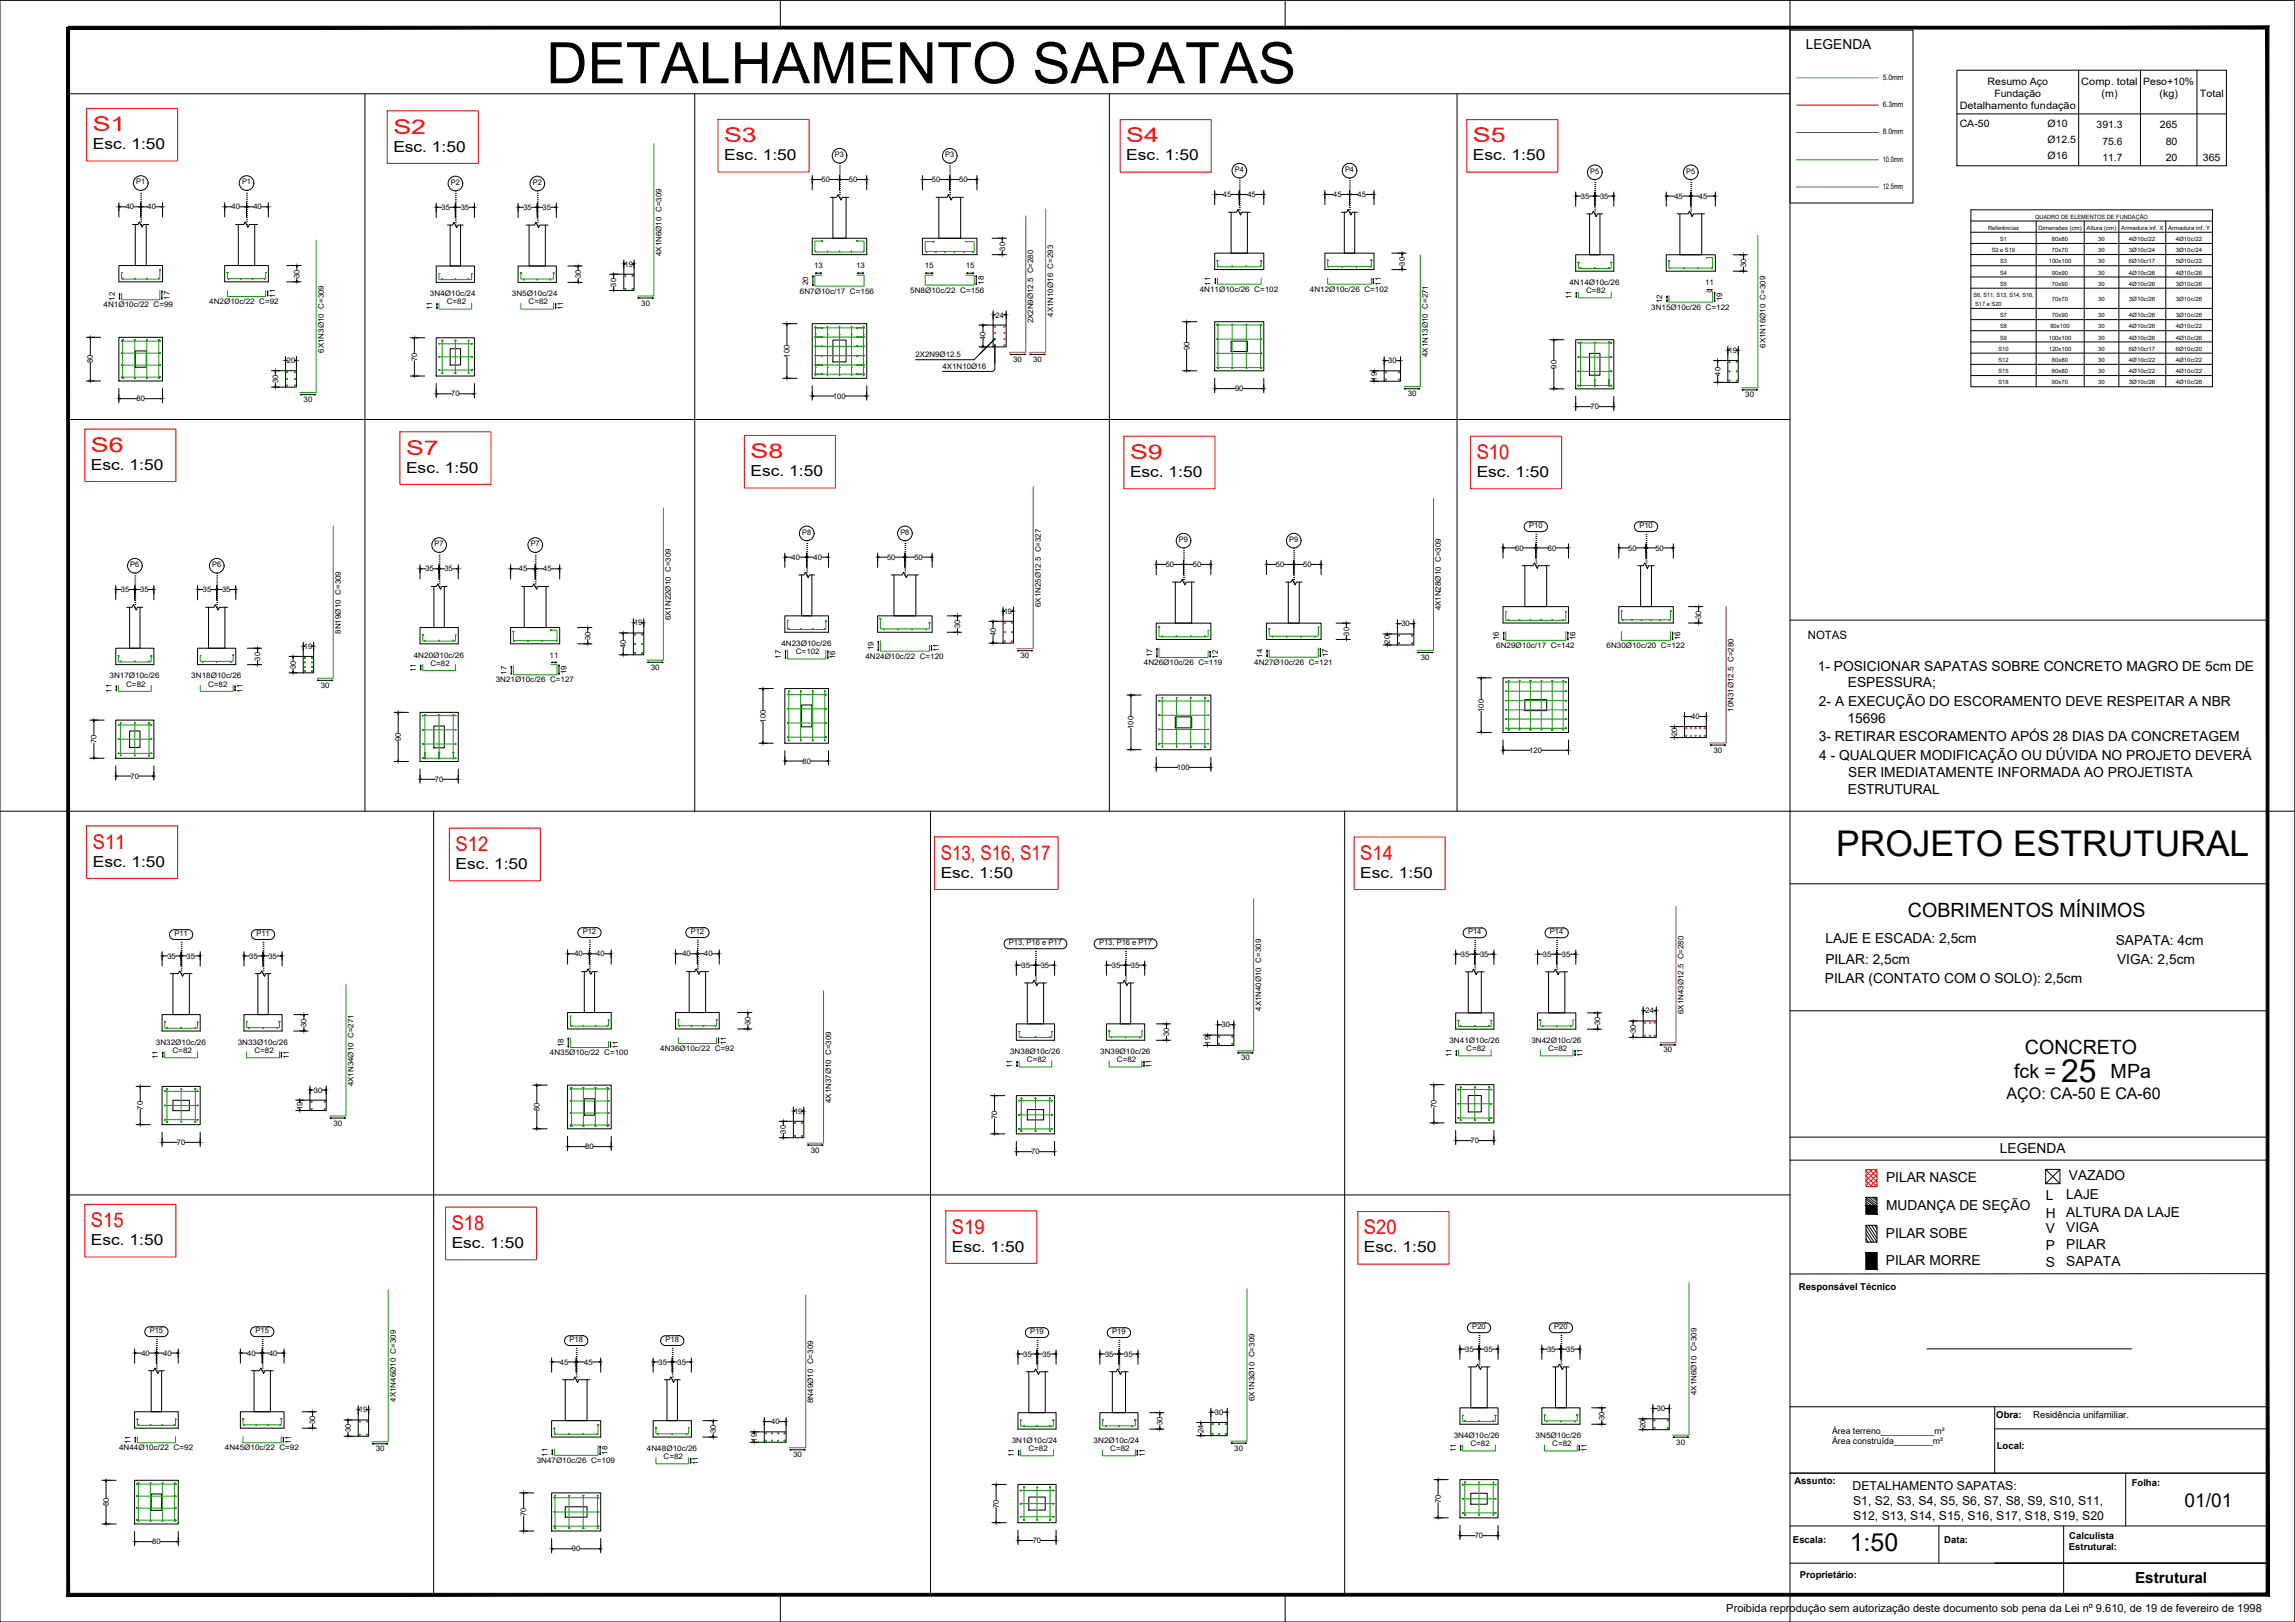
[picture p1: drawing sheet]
<svg xmlns="http://www.w3.org/2000/svg" width="841mm" height="594mm" viewBox="0 0 841 594" stroke-linecap="round" stroke-linejoin="round" font-family="sans-serif">
<defs><g id="words">
<text font-size="21" x="200.2" y="30.5">DETALHAMENTO SAPATAS</text>
<text font-size="13" x="672.9" y="313.6">PROJETO ESTRUTURAL</text>
<text font-size="11.7" x="755.3" y="396.1">25</text>
<text font-size="9.1" x="677.8" y="568.3">1:50</text>
<g font-size="7.4" fill="#f00">
<text x="34" y="48.1">S1</text>
<text x="144.1" y="48.9">S2</text>
<text x="265.3" y="52.1">S3</text>
<text x="412.7" y="52.2">S4</text>
<text x="539.8" y="52.2">S5</text>
<text x="33.3" y="165.5">S6</text>
<text x="148.8" y="166.5">S7</text>
<text x="275" y="167.8">S8</text>
<text x="414.1" y="168.1">S9</text>
<text x="541.1" y="168.1">S10</text>
<text x="34" y="310.8">S11</text>
<text x="166.9" y="311.7">S12</text>
<text x="344.7" y="314.8">S13, S16, S17</text>
<text x="498.5" y="314.9">S14</text>
<text x="33.3" y="449.5">S15</text>
<text x="165.5" y="450.5">S18</text>
<text x="348.8" y="451.8">S19</text>
<text x="499.8" y="452.1">S20</text>
</g>
<g font-size="7.2">
<text x="699.2" y="335.9">COBRIMENTOS MÍNIMOS</text>
<text x="742.1" y="386.1">CONCRETO</text>
<text x="738.1" y="395">fck =</text>
<text x="773.5" y="395">MPa</text>
</g>
<text font-size="7" x="800.6" y="551.8">01/01</text>
<text font-size="5.9" x="735.3" y="402.6">AÇO: CA-50 E CA-60</text>
<g font-size="5.6">
<text x="34" y="54.7">Esc. 1:50</text>
<text x="144.1" y="55.6">Esc. 1:50</text>
<text x="265.3" y="58.7">Esc. 1:50</text>
<text x="412.7" y="58.8">Esc. 1:50</text>
<text x="539.8" y="58.8">Esc. 1:50</text>
<text x="33.3" y="172.1">Esc. 1:50</text>
<text x="148.8" y="173.1">Esc. 1:50</text>
<text x="275" y="174.4">Esc. 1:50</text>
<text x="414.1" y="174.7">Esc. 1:50</text>
<text x="541.1" y="174.7">Esc. 1:50</text>
<text x="34" y="317.5">Esc. 1:50</text>
<text x="166.9" y="318.3">Esc. 1:50</text>
<text x="344.7" y="321.5">Esc. 1:50</text>
<text x="498.5" y="321.5">Esc. 1:50</text>
<text x="33.3" y="456.1">Esc. 1:50</text>
<text x="165.5" y="457.1">Esc. 1:50</text>
<text x="348.8" y="458.4">Esc. 1:50</text>
<text x="499.8" y="458.7">Esc. 1:50</text>
<text x="782.4" y="579.7">Estrutural</text>
</g>
<g font-size="5">
<text x="661.8" y="18">LEGENDA</text>
<text x="666.2" y="245.7">1- POSICIONAR SAPATAS SOBRE CONCRETO MAGRO DE 5cm DE</text>
<text x="677.2" y="251.8">ESPESSURA;</text>
<text x="666.6" y="258.6">2- A EXECUÇÃO DO ESCORAMENTO DEVE RESPEITAR A NBR</text>
<text x="677" y="264.6">15696</text>
<text x="666.5" y="271.6">3- RETIRAR ESCORAMENTO APÓS 28 DIAS DA CONCRETAGEM</text>
<text x="666.7" y="278.5">4 - QUALQUER MODIFICAÇÃO OU DÚVIDA NO PROJETO DEVERÁ</text>
<text x="677.3" y="284.6">SER IMEDIATAMENTE INFORMADA AO PROJETISTA</text>
<text x="677.2" y="290.7">ESTRUTURAL</text>
<text x="669" y="345.4">LAJE E ESCADA: 2,5cm</text>
<text x="775.3" y="346.2">SAPATA: 4cm</text>
<text x="668.9" y="353.2">PILAR: 2,5cm</text>
<text x="775.8" y="353">VIGA: 2,5cm</text>
<text x="668.8" y="360.2">PILAR (CONTATO COM O SOLO): 2,5cm</text>
<text x="732.9" y="422.3">LEGENDA</text>
<text x="691.2" y="433.1">PILAR NASCE</text>
<text x="758.1" y="432.1">VAZADO</text>
<text x="691.2" y="443.2">MUDANÇA DE SEÇÃO</text>
<text x="749.7" y="439.6">L</text>
<text x="757.2" y="439.2">LAJE</text>
<text x="749.7" y="446">H</text>
<text x="757.2" y="445.7">ALTURA DA LAJE</text>
<text x="691.1" y="453.6">PILAR SOBE</text>
<text x="749.7" y="451.6">V</text>
<text x="757.2" y="451.3">VIGA</text>
<text x="749.7" y="457.7">P</text>
<text x="757.2" y="457.4">PILAR</text>
<text x="691.1" y="463.5">PILAR MORRE</text>
<text x="749.7" y="464.1">S</text>
<text x="757.2" y="463.7">SAPATA</text>
</g>
<g font-size="4.5">
<text x="678.9" y="545.8">DETALHAMENTO SAPATAS:</text>
<text x="679.1" y="551.2">S1, S2, S3, S4, S5, S6, S7, S8, S9, S10, S11,</text>
<text x="679.1" y="556.6">S12, S13, S14, S15, S16, S17, S18, S19, S20</text>
</g>
<text font-size="4.2" x="662.5" y="234">NOTAS</text>
<text font-size="4.1" x="632.6" y="590.4">Proibida reprodução sem autorização deste documento sob pena da Lei nº 9.610, de 19 de fevereiro de 1998</text>
<g font-size="3.7">
<text x="728.4" y="31">Resumo Aço</text>
<text x="730.8" y="35.6">Fundação</text>
<text x="762.7" y="31">Comp. total</text>
<text x="770.2" y="35.6">(m)</text>
<text x="785.4" y="31">Peso+10%</text>
<text x="791.4" y="35.6">(kg)</text>
<text x="806.1" y="35.6">Total</text>
<text x="718.1" y="40.1">Detalhamento fundação</text>
<text x="718.1" y="46.4">CA-50</text>
<text x="750.4" y="46.4">Ø10</text>
<text x="768.3" y="47">391.3</text>
<text x="791.5" y="47">265</text>
<text x="750.4" y="52.4">Ø12.5</text>
<text x="770.5" y="53.1">75.6</text>
<text x="793.7" y="53.1">80</text>
<text x="750.4" y="58.4">Ø16</text>
<text x="770.5" y="59">11.7</text>
<text x="793.7" y="59">20</text>
<text x="807.3" y="59">365</text>
</g>
<g font-size="3.5">
<text x="659.2" y="472.3">Responsável Técnico</text>
<text x="731.6" y="519.2">Obra:</text>
<text x="745.1" y="519.3">Residência unifamiliar.</text>
<text x="731.7" y="530.7">Local:</text>
<text x="657.6" y="543.5">Assunto:</text>
<text x="781.2" y="544.3">Folha:</text>
<text x="758.3" y="563.7">Calculista</text>
<text x="657.1" y="565.3">Escala:</text>
<text x="712.5" y="565.3">Data:</text>
<text x="758.2" y="567.8">Estrutural:</text>
<text x="659.6" y="577.8">Proprietário:</text>
</g>
<g font-size="3.2">
<text x="671.4" y="525.4">Área terreno___________m²</text>
<text x="671.4" y="529">Área construída________m²</text>
</g>
<g font-size="2.8">
<text x="689.9" y="29.2">5.0mm</text>
<text x="689.9" y="39.2">6.3mm</text>
<text x="689.9" y="49.2">8.0mm</text>
<text x="306" y="57.6">P3</text>
<text x="346.4" y="57.6">P3</text>
<text x="689.9" y="59.2">10.0mm</text>
<text x="452.5" y="63">P4</text>
<text x="492.9" y="63">P4</text>
<text x="582.8" y="63.6">P5</text>
<text x="617.9" y="63.6">P5</text>
<text x="49.9" y="67.5">P1</text>
<text x="88.7" y="67.5">P1</text>
<text x="165.2" y="67.7">P2</text>
<text x="195.2" y="67.7">P2</text>
<text x="301.1" y="66.8">50</text>
<text x="311.1" y="66.8">50</text>
<text x="341.5" y="66.8">50</text>
<text x="351.5" y="66.8">50</text>
<text x="689.9" y="69.2">12.5mm</text>
<text x="46.1" y="76.7">40</text>
<text x="54.1" y="76.7">40</text>
<text x="84.8" y="76.7">40</text>
<text x="92.8" y="76.7">40</text>
<text x="161.8" y="76.9">35</text>
<text x="168.8" y="76.9">35</text>
<text x="191.8" y="76.9">35</text>
<text x="198.8" y="76.9">35</text>
<text x="448.1" y="72.2">45</text>
<text x="457.1" y="72.2">45</text>
<text x="488.5" y="72.2">45</text>
<text x="497.5" y="72.2">45</text>
<text x="579.3" y="72.8">35</text>
<text x="586.4" y="72.8">35</text>
<text x="613.6" y="72.8">45</text>
<text x="622.6" y="72.8">45</text>
<text x="242.4" y="93.8" transform="rotate(-90 242.4 93.8)">4X1N6Ø10 C=309</text>
<text x="368.3" y="91.8" transform="rotate(-90 368.3 91.8)">30</text>
<text x="109.8" y="101.8" transform="rotate(-90 109.8 101.8)">30</text>
<text x="212.9" y="102" transform="rotate(-90 212.9 102)">30</text>
<text x="228.9" y="97.6">19</text>
<text x="298.3" y="98.3">13</text>
<text x="313.7" y="98.3">13</text>
<text x="338.9" y="98.3">15</text>
<text x="353.9" y="98.3">15</text>
<text x="514.8" y="97.3" transform="rotate(-90 514.8 97.3)">30</text>
<text x="639.9" y="97.9" transform="rotate(-90 639.9 97.9)">30</text>
<text x="225.8" y="105" transform="rotate(-90 225.8 105)">30</text>
<text x="293.2" y="107.5">6N7Ø10c/17 C=156</text>
<text x="296.1" y="104.5" transform="rotate(-90 296.1 104.5)">20</text>
<text x="333.5" y="107.2">5N8Ø10c/22 C=156</text>
<text x="360.5" y="104.2" transform="rotate(-90 360.5 104.2)">18</text>
<text x="439.7" y="106.8">4N11Ø10c/26 C=102</text>
<text x="443.7" y="104.6" transform="rotate(-90 443.7 104.6)">11</text>
<text x="480.1" y="106.8">4N12Ø10c/26 C=102</text>
<text x="506" y="104.6" transform="rotate(-90 506 104.6)">11</text>
<text x="575.1" y="104.4">4N14Ø10c/26</text>
<text x="581.3" y="107.4">C=82</text>
<text x="624.9" y="104.4">11</text>
<text x="37.9" y="112.5">4N1Ø10c/22 C=99</text>
<text x="42.1" y="110.2" transform="rotate(-90 42.1 110.2)">12</text>
<text x="62.1" y="109.7" transform="rotate(-90 62.1 109.7)">17</text>
<text x="76.7" y="111.4">4N2Ø10c/22 C=92</text>
<text x="100.8" y="109.1" transform="rotate(-90 100.8 109.1)">11</text>
<text x="157.6" y="108.4">3N4Ø10c/24</text>
<text x="158.4" y="113.7" transform="rotate(-90 158.4 113.7)">11</text>
<text x="163.7" y="111.4">C=82</text>
<text x="187.6" y="108.4">3N5Ø10c/24</text>
<text x="193.7" y="111.4">C=82</text>
<text x="206.4" y="113.7" transform="rotate(-90 206.4 113.7)">11</text>
<text x="235" y="111.9">30</text>
<text x="575.9" y="109.6" transform="rotate(-90 575.9 109.6)">11</text>
<text x="605.1" y="113.4">3N15Ø10c/26 C=122</text>
<text x="609.1" y="111.1" transform="rotate(-90 609.1 111.1)">12</text>
<text x="631.1" y="110.4" transform="rotate(-90 631.1 110.4)">19</text>
<text x="364.8" y="116.3">24</text>
<text x="378.7" y="118.5" transform="rotate(-90 378.7 118.5)">2X2N9Ø12.5 C=280</text>
<text x="386" y="116" transform="rotate(-90 386 116)">4X1N10Ø16 C=293</text>
<text x="361.2" y="124.6" transform="rotate(-90 361.2 124.6)">40</text>
<text x="118.6" y="129.2" transform="rotate(-90 118.6 129.2)">6X1N3Ø10 C=309</text>
<text x="289.3" y="131" transform="rotate(-90 289.3 131)">100</text>
<text x="335.5" y="130.7">2X2N9Ø12.5</text>
<text x="435.9" y="128.4" transform="rotate(-90 435.9 128.4)">90</text>
<text x="523.2" y="130.8" transform="rotate(-90 523.2 130.8)">4X1N13Ø10 C=271</text>
<text x="633.4" y="129.3">19</text>
<text x="646.9" y="127.4" transform="rotate(-90 646.9 127.4)">6X1N16Ø10 C=309</text>
<text x="34.1" y="133.1" transform="rotate(-90 34.1 133.1)">80</text>
<text x="105.1" y="133">20</text>
<text x="152.9" y="132.3" transform="rotate(-90 152.9 132.3)">70</text>
<text x="345.4" y="135.1">4X1N10Ø16</text>
<text x="371.3" y="132.6">30</text>
<text x="378.6" y="132.6">30</text>
<text x="508.7" y="133.1">30</text>
<text x="570.4" y="135" transform="rotate(-90 570.4 135)">90</text>
<text x="630.5" y="137.6" transform="rotate(-90 630.5 137.6)">40</text>
<text x="101.9" y="140.3" transform="rotate(-90 101.9 140.3)">30</text>
<text x="452.6" y="143.3">90</text>
<text x="504.5" y="139.4" transform="rotate(-90 504.5 139.4)">19</text>
<text x="50" y="147">80</text>
<text x="111.3" y="147.3">30</text>
<text x="165.3" y="145.2">70</text>
<text x="305.2" y="146.1">100</text>
<text x="515.9" y="145.1">30</text>
<text x="582.8" y="149.9">70</text>
<text x="639.6" y="145.6">30</text>
<text x="294" y="195.9">P8</text>
<text x="329.9" y="195.9">P8</text>
<text x="560.4" y="193.4">P10</text>
<text x="600.8" y="193.4">P10</text>
<text x="159.3" y="200.1">P7</text>
<text x="194.5" y="200.1">P7</text>
<text x="432.1" y="198.5">P9</text>
<text x="472.4" y="198.5">P9</text>
<text x="555.3" y="201.7">60</text>
<text x="567.3" y="201.7">60</text>
<text x="596.6" y="201.7">50</text>
<text x="606.6" y="201.7">50</text>
<text x="47.8" y="207.7">P6</text>
<text x="77.8" y="207.7">P6</text>
<text x="155.9" y="209.3">35</text>
<text x="162.9" y="209.3">35</text>
<text x="190.1" y="209.3">45</text>
<text x="199.1" y="209.3">45</text>
<text x="290.1" y="205">40</text>
<text x="298.1" y="205">40</text>
<text x="325.1" y="205">50</text>
<text x="335.1" y="205">50</text>
<text x="427.2" y="207.7">50</text>
<text x="437.2" y="207.7">50</text>
<text x="467.6" y="207.7">50</text>
<text x="477.6" y="207.7">50</text>
<text x="44.3" y="216.9">35</text>
<text x="51.4" y="216.9">35</text>
<text x="74.3" y="216.9">35</text>
<text x="81.4" y="216.9">35</text>
<text x="245.9" y="227.2" transform="rotate(-90 245.9 227.2)">6X1N22Ø10 C=309</text>
<text x="367.8" y="224.8">19</text>
<text x="381.4" y="222.3" transform="rotate(-90 381.4 222.3)">6X1N25Ø12.5 C=327</text>
<text x="528.1" y="223.6" transform="rotate(-90 528.1 223.6)">4X1N28Ø10 C=309</text>
<text x="623.4" y="226.8" transform="rotate(-90 623.4 226.8)">30</text>
<text x="124.9" y="232.1" transform="rotate(-90 124.9 232.1)">8N19Ø10 C=309</text>
<text x="232.4" y="229.1">19</text>
<text x="351.9" y="230.1" transform="rotate(-90 351.9 230.1)">30</text>
<text x="364.9" y="233.1" transform="rotate(-90 364.9 233.1)">40</text>
<text x="494.4" y="232.8" transform="rotate(-90 494.4 232.8)">30</text>
<text x="513.5" y="229.4">30</text>
<text x="111.4" y="237.7">19</text>
<text x="216.4" y="234.4" transform="rotate(-90 216.4 234.4)">30</text>
<text x="229.4" y="237.3" transform="rotate(-90 229.4 237.3)">40</text>
<text x="286.3" y="236.6">4N23Ø10c/26</text>
<text x="291.6" y="239.6">C=102</text>
<text x="320.1" y="238.2" transform="rotate(-90 320.1 238.2)">19</text>
<text x="344.1" y="239" transform="rotate(-90 344.1 239)">11</text>
<text x="509.4" y="235.7" transform="rotate(-90 509.4 235.7)">20</text>
<text x="548.3" y="237.3">6N29Ø10c/17 C=142</text>
<text x="549.3" y="234.6" transform="rotate(-90 549.3 234.6)">16</text>
<text x="577.3" y="234.5" transform="rotate(-90 577.3 234.5)">16</text>
<text x="588.7" y="237.3">6N30Ø10c/20 C=122</text>
<text x="615.7" y="234.5" transform="rotate(-90 615.7 234.5)">16</text>
<text x="95.4" y="242" transform="rotate(-90 95.4 242)">30</text>
<text x="108.4" y="245" transform="rotate(-90 108.4 245)">30</text>
<text x="151.6" y="240.8">4N20Ø10c/26</text>
<text x="157.7" y="243.9">C=82</text>
<text x="201.4" y="240.8">11</text>
<text x="238.5" y="245.3">30</text>
<text x="286.1" y="241.3" transform="rotate(-90 286.1 241.3)">17</text>
<text x="306.1" y="241.4" transform="rotate(-90 306.1 241.4)">16</text>
<text x="317.1" y="241.2">4N24Ø10c/22 C=120</text>
<text x="374" y="241.1">30</text>
<text x="419.2" y="243.6">4N26Ø10c/26 C=119</text>
<text x="422.2" y="240.7" transform="rotate(-90 422.2 240.7)">17</text>
<text x="446.2" y="241.2" transform="rotate(-90 446.2 241.2)">12</text>
<text x="459.7" y="243.5">4N27Ø10c/26 C=121</text>
<text x="462.6" y="240.9" transform="rotate(-90 462.6 240.9)">14</text>
<text x="486.6" y="240.6" transform="rotate(-90 486.6 240.6)">17</text>
<text x="520.7" y="241.7">30</text>
<text x="40.1" y="248.5">3N17Ø10c/26</text>
<text x="46.2" y="251.5">C=82</text>
<text x="70.1" y="248.5">3N18Ø10c/26</text>
<text x="76.3" y="251.5">C=82</text>
<text x="117.5" y="251.9">30</text>
<text x="152.4" y="246.1" transform="rotate(-90 152.4 246.1)">11</text>
<text x="181.7" y="249.9">3N21Ø10c/26 C=127</text>
<text x="185.6" y="247.1" transform="rotate(-90 185.6 247.1)">17</text>
<text x="207.6" y="246.9" transform="rotate(-90 207.6 246.9)">19</text>
<text x="40.9" y="253.8" transform="rotate(-90 40.9 253.8)">11</text>
<text x="88.9" y="253.8" transform="rotate(-90 88.9 253.8)">11</text>
<text x="543.8" y="260.7" transform="rotate(-90 543.8 260.7)">100</text>
<text x="619.8" y="263.4">40</text>
<text x="635.3" y="260.7" transform="rotate(-90 635.3 260.7)">10N31Ø12.5 C=280</text>
<text x="280.6" y="264.6" transform="rotate(-90 280.6 264.6)">100</text>
<text x="415.4" y="267" transform="rotate(-90 415.4 267)">100</text>
<text x="614.6" y="269.7" transform="rotate(-90 614.6 269.7)">20</text>
<text x="35.4" y="272.3" transform="rotate(-90 35.4 272.3)">70</text>
<text x="146.9" y="271.5" transform="rotate(-90 146.9 271.5)">90</text>
<text x="560.4" y="275.8">120</text>
<text x="627.9" y="275.6">30</text>
<text x="294.1" y="279.7">80</text>
<text x="47.8" y="285.2">70</text>
<text x="159.4" y="286.4">70</text>
<text x="431.3" y="282.1">100</text>
<text x="63.9" y="342.8">P11</text>
<text x="93.9" y="342.8">P11</text>
<text x="213.5" y="342.1">P12</text>
<text x="253.1" y="342.1">P12</text>
<text x="369.7" y="346.2">P13, P16 e P17</text>
<text x="402.8" y="346.2">P13, P16 e P17</text>
<text x="538" y="342.2">P14</text>
<text x="568" y="342.2">P14</text>
<text x="61.3" y="351.1">35</text>
<text x="68.3" y="351.1">35</text>
<text x="91.3" y="351.1">35</text>
<text x="98.3" y="351.1">35</text>
<text x="210.5" y="350.3">40</text>
<text x="218.5" y="350.3">40</text>
<text x="250.1" y="350.3">40</text>
<text x="258.1" y="350.3">40</text>
<text x="535.4" y="350.4">35</text>
<text x="542.4" y="350.4">35</text>
<text x="565.4" y="350.4">35</text>
<text x="572.4" y="350.4">35</text>
<text x="374.4" y="354.5">35</text>
<text x="381.4" y="354.5">35</text>
<text x="407.4" y="354.5">35</text>
<text x="414.4" y="354.5">35</text>
<text x="462.2" y="370.3" transform="rotate(-90 462.2 370.3)">4X1N40Ø10 C=309</text>
<text x="603" y="371.2">24</text>
<text x="616.9" y="371.4" transform="rotate(-90 616.9 371.4)">6X1N43Ø12.5 C=280</text>
<text x="112.4" y="376.1" transform="rotate(-90 112.4 376.1)">30</text>
<text x="275" y="375.4" transform="rotate(-90 275 375.4)">30</text>
<text x="447.6" y="376.3">30</text>
<text x="586.4" y="375.5" transform="rotate(-90 586.4 375.5)">30</text>
<text x="57.1" y="382.6">3N32Ø10c/26</text>
<text x="87.1" y="382.6">3N33Ø10c/26</text>
<text x="206.5" y="383.5" transform="rotate(-90 206.5 383.5)">18</text>
<text x="266.1" y="382.7" transform="rotate(-90 266.1 382.7)">11</text>
<text x="428.5" y="379.5" transform="rotate(-90 428.5 379.5)">30</text>
<text x="443.4" y="382.6" transform="rotate(-90 443.4 382.6)">19</text>
<text x="531.2" y="382">3N41Ø10c/26</text>
<text x="561.2" y="382">3N42Ø10c/26</text>
<text x="599.4" y="378.5" transform="rotate(-90 599.4 378.5)">30</text>
<text x="57.9" y="387.9" transform="rotate(-90 57.9 387.9)">11</text>
<text x="63.2" y="385.6">C=82</text>
<text x="93.2" y="385.6">C=82</text>
<text x="105.9" y="387.9" transform="rotate(-90 105.9 387.9)">11</text>
<text x="201.5" y="386.4">4N35Ø10c/22 C=100</text>
<text x="226.5" y="384.2" transform="rotate(-90 226.5 384.2)">11</text>
<text x="241.9" y="385">4N36Ø10c/22 C=92</text>
<text x="370.2" y="386">3N38Ø10c/26</text>
<text x="376.3" y="389">C=82</text>
<text x="403.2" y="386">3N39Ø10c/26</text>
<text x="409.3" y="389">C=82</text>
<text x="454.8" y="388.4">30</text>
<text x="532" y="387.3" transform="rotate(-90 532 387.3)">11</text>
<text x="537.3" y="385">C=82</text>
<text x="567.3" y="385">C=82</text>
<text x="580" y="387.3" transform="rotate(-90 580 387.3)">11</text>
<text x="609.6" y="385.5">30</text>
<text x="371" y="391.3" transform="rotate(-90 371 391.3)">11</text>
<text x="422" y="391.3" transform="rotate(-90 422 391.3)">11</text>
<text x="115" y="400.2">30</text>
<text x="129.5" y="397.9" transform="rotate(-90 129.5 397.9)">4X1N34Ø10 C=271</text>
<text x="52.4" y="406.5" transform="rotate(-90 52.4 406.5)">70</text>
<text x="110.8" y="406.5" transform="rotate(-90 110.8 406.5)">19</text>
<text x="197.7" y="407" transform="rotate(-90 197.7 407)">80</text>
<text x="291" y="407.9">19</text>
<text x="304.5" y="404" transform="rotate(-90 304.5 404)">4X1N37Ø10 C=309</text>
<text x="526.4" y="405.8" transform="rotate(-90 526.4 405.8)">70</text>
<text x="122.2" y="412.3">30</text>
<text x="365.4" y="409.8" transform="rotate(-90 365.4 409.8)">70</text>
<text x="64.8" y="419.4">70</text>
<text x="288" y="415.2" transform="rotate(-90 288 415.2)">30</text>
<text x="538.9" y="418.8">70</text>
<text x="214.5" y="420.9">80</text>
<text x="297.1" y="422.2">30</text>
<text x="377.9" y="422.8">70</text>
<text x="54.9" y="488.2">P15</text>
<text x="93.6" y="488.2">P15</text>
<text x="208.7" y="491.5">P18</text>
<text x="243.9" y="491.5">P18</text>
<text x="377.6" y="488.6">P19</text>
<text x="407.6" y="488.6">P19</text>
<text x="539.5" y="486.8">P20</text>
<text x="569.6" y="486.8">P20</text>
<text x="51.8" y="496.5">40</text>
<text x="59.8" y="496.5">40</text>
<text x="90.6" y="496.5">40</text>
<text x="98.6" y="496.5">40</text>
<text x="375" y="496.9">35</text>
<text x="382" y="496.9">35</text>
<text x="405" y="496.9">35</text>
<text x="412" y="496.9">35</text>
<text x="537" y="495.1">35</text>
<text x="543.9" y="495.1">35</text>
<text x="566.9" y="495.1">35</text>
<text x="574" y="495.1">35</text>
<text x="205.1" y="499.8">45</text>
<text x="214.1" y="499.8">45</text>
<text x="241.3" y="499.8">35</text>
<text x="248.3" y="499.8">35</text>
<text x="145" y="513.4" transform="rotate(-90 145 513.4)">4X1N46Ø10 C=309</text>
<text x="298" y="513.9" transform="rotate(-90 298 513.9)">8N49Ø10 C=309</text>
<text x="459.7" y="513.2" transform="rotate(-90 459.7 513.2)">6X1N3Ø10 C=309</text>
<text x="621.7" y="511" transform="rotate(-90 621.7 511)">4X1N6Ø10 C=309</text>
<text x="115.5" y="521.6" transform="rotate(-90 115.5 521.6)">30</text>
<text x="131.5" y="517.3">19</text>
<text x="282.6" y="521.6">40</text>
<text x="426" y="522" transform="rotate(-90 426 522)">30</text>
<text x="445.2" y="518.3">30</text>
<text x="588" y="520.2" transform="rotate(-90 588 520.2)">30</text>
<text x="607.2" y="516.9">30</text>
<text x="128.5" y="524.6" transform="rotate(-90 128.5 524.6)">30</text>
<text x="262.3" y="524.9" transform="rotate(-90 262.3 524.9)">30</text>
<text x="277.3" y="528" transform="rotate(-90 277.3 528)">19</text>
<text x="441" y="524.9" transform="rotate(-90 441 524.9)">24</text>
<text x="532.7" y="526.7">3N4Ø10c/26</text>
<text x="562.7" y="526.7">3N5Ø10c/26</text>
<text x="603" y="523.2" transform="rotate(-90 603 523.2)">20</text>
<text x="43.6" y="531.2">4N44Ø10c/22 C=92</text>
<text x="47.8" y="528.9" transform="rotate(-90 47.8 528.9)">11</text>
<text x="82.4" y="531.2">4N45Ø10c/22 C=92</text>
<text x="106.6" y="528.9" transform="rotate(-90 106.6 528.9)">11</text>
<text x="137.7" y="531.6">30</text>
<text x="200.7" y="533.5" transform="rotate(-90 200.7 533.5)">11</text>
<text x="222.6" y="532.9" transform="rotate(-90 222.6 532.9)">18</text>
<text x="237.1" y="531.4">4N48Ø10c/26</text>
<text x="290.7" y="533.8">30</text>
<text x="370.8" y="528.5">3N1Ø10c/24</text>
<text x="371.5" y="533.7" transform="rotate(-90 371.5 533.7)">11</text>
<text x="376.9" y="531.5">C=82</text>
<text x="400.8" y="528.5">3N2Ø10c/24</text>
<text x="406.9" y="531.5">C=82</text>
<text x="419.5" y="533.7" transform="rotate(-90 419.5 533.7)">11</text>
<text x="452.3" y="531.3">30</text>
<text x="533.5" y="531.9" transform="rotate(-90 533.5 531.9)">11</text>
<text x="538.8" y="529.6">C=82</text>
<text x="568.8" y="529.6">C=82</text>
<text x="581.5" y="531.9" transform="rotate(-90 581.5 531.9)">11</text>
<text x="614.3" y="529.1">30</text>
<text x="196.7" y="535.8">3N47Ø10c/26 C=109</text>
<text x="243.2" y="534.4">C=82</text>
<text x="255.9" y="536.6" transform="rotate(-90 255.9 536.6)">11</text>
<text x="39.8" y="551.7" transform="rotate(-90 39.8 551.7)">80</text>
<text x="528" y="550.5" transform="rotate(-90 528 550.5)">70</text>
<text x="192.9" y="555.3" transform="rotate(-90 192.9 555.3)">70</text>
<text x="366" y="552.3" transform="rotate(-90 366 552.3)">70</text>
<text x="540.4" y="563.4">70</text>
<text x="55.8" y="565.7">80</text>
<text x="209.6" y="568.3">90</text>
<text x="378.5" y="565.2">70</text>
</g>
<g font-size="2.1">
<text x="745.7" y="80.1">QUADRO DE ELEMENTOS DE FUNDAÇÃO</text>
<text x="728.6" y="84.1">Referências</text>
<text x="733" y="88.2">S1</text>
<text x="747.1" y="84.1">Dimensões (cm)</text>
<text x="752" y="88.2">80x80</text>
<text x="764.7" y="84.1">Altura (cm)</text>
<text x="768.9" y="88.2">30</text>
<text x="777.4" y="84.1">Armadura inf. X</text>
<text x="780.2" y="88.2">4Ø10c/22</text>
<text x="794.6" y="84.1">Armadura inf. Y</text>
<text x="797.3" y="88.2">4Ø10c/22</text>
<text x="729.9" y="92.3">S2 e S19</text>
<text x="752" y="92.3">70x70</text>
<text x="768.9" y="92.3">30</text>
<text x="780.2" y="92.3">3Ø10c/24</text>
<text x="797.3" y="92.3">3Ø10c/24</text>
<text x="733" y="96.4">S3</text>
<text x="733" y="100.6">S4</text>
<text x="750.8" y="96.4">100x100</text>
<text x="752" y="100.6">90x90</text>
<text x="768.9" y="96.4">30</text>
<text x="768.9" y="100.6">30</text>
<text x="780.2" y="96.4">6Ø10c/17</text>
<text x="780.2" y="100.6">4Ø10c/26</text>
<text x="797.3" y="96.4">5Ø10c/22</text>
<text x="797.3" y="100.6">4Ø10c/26</text>
<text x="733" y="104.7">S5</text>
<text x="752" y="104.7">70x90</text>
<text x="768.9" y="104.7">30</text>
<text x="780.2" y="104.7">4Ø10c/26</text>
<text x="797.3" y="104.7">3Ø10c/26</text>
<text x="723.2" y="108.8">S6, S11, S13, S14, S16,</text>
<text x="723.8" y="112.1">S17 e S20</text>
<text x="752" y="110.3">70x70</text>
<text x="768.9" y="110.3">30</text>
<text x="780.2" y="110.3">3Ø10c/26</text>
<text x="797.3" y="110.3">3Ø10c/26</text>
<text x="733" y="116.1">S7</text>
<text x="752" y="116.1">70x90</text>
<text x="768.9" y="116.1">30</text>
<text x="780.2" y="116.1">4Ø10c/26</text>
<text x="797.3" y="116.1">3Ø10c/26</text>
<text x="733" y="120.2">S8</text>
<text x="733" y="124.3">S9</text>
<text x="750.8" y="124.3">100x100</text>
<text x="751.4" y="120.2">80x100</text>
<text x="768.9" y="120.2">30</text>
<text x="768.9" y="124.3">30</text>
<text x="780.2" y="120.2">4Ø10c/26</text>
<text x="780.2" y="124.3">4Ø10c/26</text>
<text x="797.3" y="120.2">4Ø10c/22</text>
<text x="797.3" y="124.3">4Ø10c/26</text>
<text x="732.4" y="128.5">S10</text>
<text x="750.8" y="128.5">120x100</text>
<text x="768.9" y="128.5">30</text>
<text x="780.2" y="128.5">6Ø10c/17</text>
<text x="797.3" y="128.5">6Ø10c/20</text>
<text x="732.4" y="132.6">S12</text>
<text x="732.4" y="136.7">S15</text>
<text x="752" y="132.6">80x80</text>
<text x="752" y="136.7">80x80</text>
<text x="768.9" y="132.6">30</text>
<text x="768.9" y="136.7">30</text>
<text x="780.2" y="132.6">4Ø10c/22</text>
<text x="780.2" y="136.7">4Ø10c/22</text>
<text x="797.3" y="132.6">4Ø10c/22</text>
<text x="797.3" y="136.7">4Ø10c/22</text>
<text x="732.4" y="140.7">S18</text>
<text x="752" y="140.7">90x70</text>
<text x="768.9" y="140.7">30</text>
<text x="780.2" y="140.7">3Ø10c/26</text>
<text x="797.3" y="140.7">4Ø10c/26</text>
</g>
</g></defs>
<!-- layer: TABELAS -->
<path d="M717.1 25.7h98.8v35h-98.8zM761.7 25.7v35M784.4 25.7v35M805.1 25.7v35M717.1 41.7h98.8" fill="none" stroke="#000" stroke-width=".37"/>
<!-- layer: 0 -->
<g fill="none" stroke="#000" stroke-width=".37">
<path d="M656 11.1h45v63.3h-45zM656 10.1v574M25 34.3h631M133.7 34.3v262.8M254.6 34.3v262.8M406.5 34.3v262.8M534 34.3v262.8M722.2 76.8h88.6v64.9h-88.6zM722.2 81h88.6M722.2 85.1h88.6M722.2 89.2h88.6M722.2 93.2h88.6"/>
<path d="M722.2 97.3h88.6M746.2 81v60.7M763.8 81v60.7M776.5 81v60.7M793.7 81v60.7M722.2 101.4h88.6M722.2 105.6h88.6M722.2 113h88.6M722.2 117.1h88.6M722.2 121.1h88.6M722.2 125.2h88.6M722.2 129.3h88.6"/>
<path d="M722.2 133.4h88.6M722.2 137.6h88.6M25 153.6h631M656 227.1h175M25 297.1h631M158.9 297.1v287M341 297.1v287M492.8 297.1v287M656 416.5h175M25 437.7h631M656 424.9h175M749.6 428.3h5.3v5.2h-5.3z"/>
<path d="M749.6 428.3l5.3 5.2M754.9 428.3l-5.3 5.2M683.8 448.8l4 6.2M683.8 450.4l3 4.6M683.8 451.9l2 3.1M683.8 453.7l.9 1.3M684.7 448.8l3.1 4.7M685.8 448.8l2 3.1M687 448.8l.8 1.3M831 466.5l-175 .1M706.2 494h74.9M656 515.3h175"/>
<path d="M731 515.3v24.3M656 539.6h175M731 523.3h100M779 539.6v19.3M656 558.9h175M710.5 558.9v13.6M756.2 558.9v25.2h74.8v-11.6h-100h100v11.6h-100M656 572.5h175"/>
</g>
<!-- layer: FUN_GEOMETRIA -->
<g fill="none" stroke="#000" stroke-width=".37">
<path d="M304.2 72.3h2.4l.5-1 1 2 .6-1h2.3M305.2 72.3v15h4.8v-15M343 72.3h4l.5-1 1 2 .5-1h4M344 72.3v15h8v-15M450.1 77.7h3l.5-1 1 2.1 .5-1.1h3M451.1 77.7v15h6v-15M491.6 77.7h1.9l.5-1 1 2.1 .5-1.1h1.9M492.6 77.7v15h3.8v-15M581.5 78.3h1.9l.5-.9 1 1.9 .5-1h1.9M582.5 78.3v15h3.8v-15M614.6 78.3h4l.5-.9 1 1.9 .5-1h4M615.6 78.3v15h8v-15"/>
<path d="M43.6 97.3h16v5.9h-16zM48.6 82.2h2l.5-.9 1 1.9 .5-1h2M49.6 82.2v15.1h4v-15.1M82.3 97.3h16v5.9h-16zM86.4 82.2h3l.4-.9 1 1.9 .6-1h3M87.3 82.2v15.1h6v-15.1M159.9 97.4h14v6h-14zM164 82.4h1.9l.5-1 .9 2 .6-1h1.9M165 82.4v15h3.8v-15M189.9 97.4h14v6h-14zM192.9 82.4h3l.5-1 1 2 .5-1h3M193.9 82.4v15h6v-15"/>
<path d="M297.6 87.3h20v6h-20zM338 87.3h20v6h-20zM445.1 92.7h18v6h-18zM485.5 92.7h18v6h-18zM577.4 93.3h14v6h-14zM610.6 93.3h18v6h-18zM228.6 100.4h3.8v6h-3.8zM297.6 118.5h20v20.1h-20zM363.9 119.1h4.8v8h-4.8zM445.1 117.8h18v18h-18zM43.6 123.5h16v16h-16zM49.6 128.5h4v6h-4z"/>
<path d="M104.6 135.8h4v6h-4zM159.9 123.7h14v14h-14zM165 127.7h3.8v6h-3.8zM305.2 124.6h4.8v8h-4.8zM451.1 124.9h6v3.8h-6zM507.2 135.8h6v3.8h-6zM577.4 124.4h14v18h-14zM582.5 129.4h3.8v8h-3.8zM633.2 132.1h3.8v8h-3.8zM158 214.8h1.9l.5-1 1 2 .5-1h1.9M159 214.8v15h3.8v-15M191.1 214.8h4l.5-1 1 2 .5-1h4"/>
<path d="M192.1 214.8v15h8v-15M292.7 210.6h1.9l.5-1 1 2 .5-1h1.9M293.8 210.6v15h3.7v-15M326.6 210.6h4l.5-1 1 2 .5-1h4M327.6 210.6v15h8v-15M429.7 213.2h3l.5-1 1 2 .5-1h3M430.7 213.2v15h6v-15M471.1 213.2h2l.5-1 1 2 .5-1h2M472.1 213.2v15h4v-15M557.8 207.2h4l.5-1 1 2 .5-1h4M558.8 207.2v15h8v-15M600.2 207.2h2l.5-1 1 2 .5-1h2"/>
<path d="M601.2 207.2v15h4v-15M42.4 237.4h14v6h-14zM46.5 222.4h1.9l.5-.9 1 1.9 .5-1h1.9M47.5 222.4v15h3.8v-15M72.4 237.4h14v6h-14zM75.4 222.4h3l.5-.9 1 1.9 .5-1h3M76.4 222.4v15h6v-15M153.9 229.8h14v6h-14zM187.1 229.8h18v6h-18zM232.1 231.8h3.8v8h-3.8zM287.6 225.6h16v6h-16zM321.6 225.6h20v6h-20z"/>
<path d="M367.6 227.6h3.8v8h-3.8zM423.7 228.2h20v6h-20zM464.1 228.2h20v6h-20zM512.1 232.2h6v4h-6zM550.8 222.2h24v6h-24zM593.2 222.2h20v6h-20zM111.1 240.4h3.8v6h-3.8zM287.6 252.2h16v20h-16zM293.8 258.2h3.7v8h-3.7zM423.7 254.6h20v20h-20zM550.8 248.3h24v20h-24zM558.8 256.3h8v4h-8z"/>
<path d="M42.4 263.8h14v13.9h-14zM47.5 267.7h3.8v6h-3.8zM153.9 260.9h14v18h-14zM159 265.9h3.8v8h-3.8zM430.7 262.6h6v4h-6zM617.3 266.1h8v4h-8zM62.4 356.6h3l.5-1 1 2 .5-1h3M63.4 356.6v15h6v-15M93.5 356.6h1.9l.5-1 1 2 .5-1h1.9M94.5 356.6v15h3.8v-15M213.1 355.9h1.9l.5-1 1 2 .5-1h1.9M214.1 355.9v15h3.8v-15"/>
<path d="M251.6 355.9h3l.5-1 1 2 .5-1h3M252.6 355.9v15h6v-15M537 356h2.5l.5-1 .9 2 .5-1h2.5M538.1 356v15h4.7v-15M566.5 356h3l.5-1 .9 2 .6-1h3M567.5 356v15h5.9v-15M59.4 371.6h14v6h-14zM89.4 371.6h14v6h-14zM208 370.9h16v6h-16zM247.6 370.9h16v6h-16zM372.4 375h14.1v6h-14.1zM375.5 360h3l.5-1 .9 2 .5-1h3.1"/>
<path d="M376.5 360v15h5.9v-15M405.5 375h14v6h-14zM409.6 360h1.9l.5-1 1 2 .5-1h1.9M410.5 360v15h3.9v-15M446.2 379.1h6v3.8h-6zM533.4 371h14.1v6h-14.1zM563.5 371h14v6h-14zM602.1 373.9h4.9v6.1h-4.9zM59.4 397.9h14v14h-14zM208 397.4h16v16h-16zM533.4 397.3h14.1v14h-14.1zM63.4 403h6v3.8h-6z"/>
<path d="M113.6 402.9h5.9v3.9h-5.9zM214.1 402.4h3.8v6h-3.8zM290.7 410.7h3.9v6h-3.9zM372.4 401.3h14.1v14h-14.1zM376.5 406.4h5.9v3.8h-5.9zM538.1 401.2h4.7v6.1h-4.7zM49.3 517.1h16v6h-16zM54.4 502h1.9l.5-.9 1 2 .5-1.1h1.9M55.4 502v15.1h3.8v-15.1M88.1 517.1h16v6h-16zM92.1 502h3l.5-.9 1 2 .5-1.1h3M93.1 502v15.1h6v-15.1"/>
<path d="M206.2 505.3h3.9l.6-1 1 2.1 .4-1.1h4.1M207.1 505.3v15h8v-15M243.5 505.3h1.9l.5-1 .9 2.1 .6-1.1h1.9M244.4 505.3v15h3.8v-15M373 517.4h14v6h-14zM376 502.4h3l.5-1 1 2 .5-1h3M377 502.4v15h6v-15M403.1 517.4h13.9v6h-13.9zM406.7 502.4h2.3l.5-1 1 2 .6-1h2.3M407.6 502.4v15h4.9v-15M535 515.6h14v6h-14zM538 500.6h3l.5-1 1 2 .5-1h3"/>
<path d="M539 500.6v15h6v-15M565 515.6h14v6h-14zM569 500.6h2l.5-1 1 2 .5-1h2M570 500.6v15h4v-15M605.7 519.7h6v3.9h-6zM131.3 520.1h3.8v5.9h-3.8zM202.1 520.3h18v6h-18zM239.4 520.3h14v6h-14zM280.1 524.4h8v3.8h-8zM443.7 521h6v4.8h-6zM49.3 542.2h16v16h-16zM55.4 547.2h3.8v6h-3.8z"/>
<path d="M202.1 546.8h18v14h-18zM207.1 551.9h8v3.8h-8zM373 543.7h14v14h-14zM377 548.3h6v4.8h-6zM535 541.9h14v14h-14zM539 546.9h6v4h-6z"/>
</g>
<g fill="none" stroke="#199b12" stroke-width=".37">
<path d="M239.6 52.6v55.8h-6M658.4 58.5h30M44.6 99.8h.1M58.6 98.8h.1M58.6 98.8v3.2l-.2 .2h-13.6l-.2-.2v-2.2M83.4 99.8h.1M83.4 99.8l.1 2.2h13.7l.1-2.2M97.3 99.8h.1M115.9 88v55.8h-6M298.7 92.1h.3M298.8 91.9v.3M301.2 88.3h.1"/>
<path d="M301.2 88.3l-2.5 .1v3.9h17.8l.1-3.9-2.5-.1M303.1 92.1h.3M303.2 91.9v.3M307.5 92.1h.3M307.6 91.9v.3M311.9 92.1h.3M312 91.9v.3M314.1 88.3h.1M316.3 92.1h.3M316.4 91.9v.3M339.4 92.3h.3M339.5 92.1v.3"/>
<path d="M342 88.5h.1M342 88.5l-3 .1 .1 3.4h17.8l.1-3.4-3-.1M342.8 92.3h.3M342.9 92.1v.3M346.2 92.3h.3M346.3 92.1v.3M349.6 92.3h.3M349.7 92.1v.3M353 92.3h.3M353.1 92.1v.3M354 88.5h.1M356.4 92.3h.3"/>
<path d="M356.5 92.1v.3M446.2 95.5h.1M446.2 95.5v2.2h15.8l.2-2.2M446.2 97.6h.3M446.3 97.4v.3M451.4 97.6h.3M451.5 97.4v.3M456.6 97.6h.3M456.7 97.4v.3M461.8 97.6h.3M461.9 97.4v.3M462.2 95.5h.1"/>
<path d="M486.5 95.3h.1M486.5 95.3l.2 2.3h15.6l.2-.3v-2M486.6 97.7h.3M486.7 97.6v.3M491.8 97.7h.3M491.9 97.6v.3M497 97.7h.3M497.1 97.6v.3M502.2 97.7h.3M502.3 97.6v.3M502.5 95.3h.1M520.5 93.4v48.2h-6"/>
<path d="M578.4 96.2h.1M578.4 96.2v1.9l.2 .3h11.6l.2-.3v-1.9M579.1 98.1h.3M579.2 98v.3M584.2 98.1h.3M584.4 98v.3M589.4 98.1h.3M589.6 98v.3M590.4 96.2h.1M611.6 95.7h.1M611.7 98.4h.3M611.8 98.2v.3"/>
<path d="M616.8 98.4h.4M617 98.2v.3M622 98.4h.3M622.2 98.2v.3M625.4 94.3h.1M625.4 94.3l2.2 .1-.1 3.7h-15.7l-.2-.2v-2.2M627.3 98.4h.2M627.4 98.2v.3M644.2 86.2v55.8h-6M44.8 102h.3M45 101.9v.3M49.2 102h.3"/>
<path d="M49.4 101.9v.3M53.6 102h.3M53.8 101.9v.3M58 102h.3M58.2 101.9v.3M58.6 106.4v3.4h-14v-2.4M83.4 106.4v2.2h13.9v-2.2M83.6 102.2h.3M83.7 102.1v.3M88 102.2h.3M88.1 102.1v.3M92.4 102.2h.3"/>
<path d="M92.5 102.1v.3M96.8 102.2h.3M96.9 102.1v.3M160.9 100.2h.1M160.9 100.2v2l.2 .2h11.6l.1-2.2M160.9 111v2.2h11.9v-2.2M161.9 102.2h.3M162.1 102.1v.3M166.7 102.2h.3M166.9 102.1v.3M171.5 102.2h.3M171.7 102.1v.3"/>
<path d="M172.8 100.2h.1M190.9 100h.1M190.9 100l.1 2.2h11.8l.1-2.2M190.9 111v2.2h12v-2.2M191.9 102.4h.3M192.1 102.2v.4M196.7 102.4h.3M196.9 102.2v.4M201.5 102.4h.3M201.7 102.2v.4M202.9 100h.1M229 105.8h.3"/>
<path d="M229 101h.3M229.2 100.9v.2M229.2 105.7v.3M231.6 105.8h.3M231.6 101h.3M231.8 100.9v.2M231.8 105.7v.3M301.2 100.8h-2.6v4h18.1v-4h-2.6M342 100.8h-3v3.6h18v-3.6h-3M446.2 119.1h.1M446.2 101.9v2.2h16v-2.2M446.2 119.1h16"/>
<path d="M446.3 118.8h.1M446.3 118.8v16M451.5 118.8h.1M451.5 118.8v16M456.7 118.8h.1M456.7 118.8v16M461.9 118.8h.1M461.9 118.8v16M462.2 119.1h.1M486.5 101.9v2.2h16v-2.2M578.4 106.9v2.2h12v-2.2M625.4 106.9h2.2v3.8h-16v-2.4"/>
<path d="M44.6 138.1h.1M44.6 133.7h.1M44.6 129.3h.1M44.6 124.9h.1M44.6 138.1h14M44.6 133.7h14M44.6 129.3h14M44.6 124.9h14M45 138.5h.1M45 124.5h.1M45 124.5v14M49.4 138.5h.1"/>
<path d="M49.4 124.5h.1M49.4 124.5v14M53.8 138.5h.1M53.8 124.5h.1M53.8 124.5v14M58.2 138.5h.1M58.2 124.5h.1M58.2 124.5v14M58.6 138.1h.1M58.6 133.7h.1M58.6 129.3h.1M58.6 124.9h.1"/>
<path d="M105.1 138.8h.3M105.1 136.4h.3M105.2 136.2v.3M105.2 138.6v.3M107.9 138.8h.3M107.9 136.4h.3M108 136.2v.3M108 138.6v.3M160.9 135.5h.1M160.9 130.7h.1M160.9 125.9h.1M160.9 135.5h11.9"/>
<path d="M160.9 130.7h11.9M160.9 125.9h11.9M162.1 136.7h.1M162.1 124.7h.1M162.1 124.7v12M166.9 136.7h.1M166.9 124.7h.1M166.9 124.7v12M171.7 136.7h.1M171.7 124.7h.1M171.7 124.7v12M172.8 135.5h.1"/>
<path d="M172.8 130.7h.1M172.8 125.9h.1M298.8 134.5h.1M298.8 122.6h.1M298.8 122.6v-3v18v-3.1M301.2 137h.1M301.2 133.7h.1M301.2 130.3h.1M301.2 126.8h.1M301.2 123.5h.1M301.2 120.1h.1M301.2 137h-2.6h18.1h-2.6"/>
<path d="M301.2 133.7h-2.6h18.1h-2.6M301.2 130.3h-2.6h18.1h-2.6M301.2 126.8h-2.6h18.1h-2.6M301.2 123.5h-2.6h18.1h-2.6M301.2 120.1h-2.6h18.1h-2.6M303.2 134.5h.1M303.2 122.6h.1M303.2 122.6v-3v18v-3.1M307.6 134.5h.1M307.6 122.6h.1M307.6 122.6v-3v18v-3.1M312 134.5h.1"/>
<path d="M312 122.6h.1M312 122.6v-3v18v-3.1M314.1 137h.1M314.1 133.7h.1M314.1 130.3h.1M314.1 126.8h.1M314.1 123.5h.1M314.1 120.1h.1M316.4 134.5h.1M316.4 122.6h.1M316.4 122.6v-3v18v-3.1M446.2 134.6h.1"/>
<path d="M446.2 129.4h.1M446.2 124.2h.1M446.2 134.6h16M446.2 129.4h16M446.2 124.2h16M446.3 134.8h.1M451.5 134.8h.1M456.7 134.8h.1M461.9 134.8h.1M462.2 134.6h.1M462.2 129.4h.1M462.2 124.2h.1"/>
<path d="M507.7 136.4h.3M507.7 139h.3M507.9 136.3v.3M507.9 138.9v.3M512.5 136.4h.3M512.5 139h.3M512.7 136.3v.3M512.7 138.9v.3M578.4 136h.1M578.4 130.8h.1M578.4 125.6h.1M578.4 136h12"/>
<path d="M578.4 130.8h12M578.4 125.6h12M579.2 139.2h.1M579.2 125.4h.1M579.2 125.4v16v-2.2M584.4 139.2h.1M584.4 125.4h.1M584.4 125.4v16v-2.2M589.6 139.2h.1M589.6 125.4h.1M589.6 125.4v16v-2.2M590.4 136h.1"/>
<path d="M590.4 130.8h.1M590.4 125.6h.1M633.6 136h.3M633.6 139.4h.3M633.6 132.6h.3M633.8 132.5v.3M633.8 135.9v.3M633.8 139.3v.3M636.2 136h.3M636.2 139.4h.3M636.2 132.6h.3M636.4 132.5v.3"/>
<path d="M636.4 135.9v.3M636.4 139.3v.3M105.1 141.2h.3M105.2 141v.3M107.9 141.2h.3M108 141v.3M578.4 141.2h.1M578.4 141.2h12M590.4 141.2h.1M122.1 192.6v55.8h-6M243.1 186v55.8h-6M525.3 182.4v55.8h-6"/>
<path d="M154.9 232.6h.1M154.9 232.6l.2 2.2h11.6l.2-.2v-2M155.6 234.6h.3M155.7 234.5v.3M160.8 234.6h.3M160.9 234.5v.3M166 234.6h.3M166.1 234.5v.3M166.9 232.6h.1M188.1 231.3h.1M188.2 234.8h.3M188.3 234.7v.3"/>
<path d="M193.4 234.8h.3M193.5 234.7v.3M198.6 234.8h.3M198.7 234.7v.3M201.9 230.8h.1M201.9 230.8l2.2 .1v3.6l-15.8 .1-.2-.1v-3.2M203.8 234.8h.3M203.9 234.7v.3M232.6 235.8h.3M232.6 239.2h.3M232.6 232.4h.3M232.7 232.3v.3"/>
<path d="M232.7 235.7v.3M232.7 239.1v.3M235.2 235.8h.3M235.2 239.2h.3M235.2 232.4h.3M235.3 232.3v.3M235.3 235.7v.3M235.3 239.1v.3M288.6 227.2h.1M288.6 227.2l.1 3.4h13.8l.1-3.1M288.6 238v3.4h14v-3.2M288.9 230.3h.3"/>
<path d="M289.1 230.2v.3M293.3 230.3h.3M293.4 230.2v.3M297.7 230.3h.3M297.8 230.2v.3M302.1 230.3h.3M302.2 230.2v.3M302.6 227.5h.1M322.6 226.6h.1M322.6 226.6l.1 3.7h17.8l.1-2.2M322.6 234.7v3.8h18v-2.2M323.6 230.6h.4"/>
<path d="M323.8 230.4v.3M328.8 230.6h.3M329 230.4v.3M334.1 230.6h.2M334.2 230.4v.3M339.3 230.6h.3M339.4 230.4v.3M340.6 228.1h.1M424.7 229.8h.1M424.7 229.8l.2 3.4h17.6l.2-.2v-2.2M424.7 237.3v3.5h18v-2.4M425.8 233h.3"/>
<path d="M425.9 232.9v.3M431 233h.2M431.1 232.9v.3M436.2 233h.3M436.3 232.9v.3M441.4 233h.3M441.5 232.9v.3M442.7 230.8h.1M465.1 230.3h.1M466.2 233.2h.3M466.3 233.1v.3M471.3 233.2h.4"/>
<path d="M471.5 233.1v.3M476.5 233.2h.3M476.7 233.1v.3M481.8 233.2h.2M481.9 233.1v.3M483.1 229.7h.1M483.1 229.7v3.1l-.2 .2h-17.6l-.2-.1v-2.6M483.1 237.3v3.4h-18v-2.8M512.5 235.6h.4M512.5 232.8h.4M512.7 232.7v.3M512.7 235.5v.3"/>
<path d="M517.4 235.6h.3M517.4 232.8h.3M517.5 232.7v.3M517.5 235.5v.3M551.8 224h.1M552.7 227h.3M552.8 226.8v.3M556.7 227h.3M556.8 226.8v.3M560.7 227h.3M560.8 226.8v.3M564.6 227h.4"/>
<path d="M564.8 226.8v.3M568.7 227h.3M568.8 226.8v.3M572.6 227h.4M572.8 226.8v.3M573.8 224h.1M573.8 224v3l-.2 .2h-21.6l-.2-.2v-3M573.8 231.3v3.2h-22v-3.1M594.2 223.8h.1M594.2 223.8v3l.2 .2h17.6l.2-3.2M594.2 231.3v3.2h18v-3.2M594.6 227.2h.3"/>
<path d="M594.7 227v.3M598 227.2h.3M598.1 227v.3M601.3 227.2h.3M601.5 227v.3M604.7 227.2h.4M604.9 227v.3M608.2 227.2h.3M608.3 227v.3M611.5 227.2h.3M611.7 227v.3M612.2 223.8h.1"/>
<path d="M43.4 240.3h.1M43.4 240.3v1.9l.2 .3h11.6l.2-.3v-1.9M43.4 251v2.2h12v-2.2M44.1 242.2h.3M44.2 242.1v.3M49.2 242.2h.3M49.4 242.1v.3M54.4 242.2h.3M54.6 242.1v.3M55.4 240.3h.1M73.4 240h.1M73.4 240v2l.2 .2h11.6l.2-.2v-2"/>
<path d="M73.4 251v2.2h12v-2.2M74 242.5h.3M74.2 242.3v.3M79.2 242.5h.3M79.4 242.3v.3M84.5 242.5h.3M84.6 242.3v.3M85.4 240h.1M111.6 244.2h.3M111.6 242.6h.3M111.6 245.8h.3M111.6 241.1h.3"/>
<path d="M111.7 240.9v.3M111.7 242.5v.3M111.7 244.1v.3M111.7 245.7v.3M114.2 244.2h.3M114.2 242.6h.3M114.2 245.8h.3M114.2 241.1h.3M114.3 240.9v.3M114.3 242.5v.3M114.3 244.1v.3M114.3 245.7v.3"/>
<path d="M154.9 243.4v2.2h12v-2.2M201.9 243.3h2.2v3.9h-16v-3.4M288.6 259.6h.1M288.6 254.4h.1M288.6 259.6h14M288.6 254.4h14M289.1 253.2h.1M289.1 253.2v18M293.4 253.2h.1M293.4 253.2v18M297.8 253.2h.1M297.8 253.2v18"/>
<path d="M302.2 253.2h.1M302.2 253.2v18M302.6 259.6h.1M302.6 254.4h.1M424.7 256.8h.1M424.7 256.8h18M425.9 255.6h.1M425.9 255.6v18M431.1 255.6h.1M431.1 255.6v18M436.3 255.6h.1M436.3 255.6v18"/>
<path d="M441.5 255.6h.1M441.5 255.6v18M442.7 256.8h.1M551.8 260h.1M551.8 256.6h.1M551.8 253.2h.1M551.8 249.8h.1M551.8 260h22M551.8 256.6h22M551.8 253.2h22M551.8 249.8h22M552.8 249.3h.1"/>
<path d="M552.8 249.3v18M556.8 249.3h.1M556.8 249.3v18M560.8 249.3h.1M560.8 249.3v18M564.8 249.3h.1M564.8 249.3v18M568.8 249.3h.1M568.8 249.3v18M572.8 249.3h.1M572.8 249.3v18M573.8 260h.1"/>
<path d="M573.8 256.6h.1M573.8 253.2h.1M573.8 249.8h.1M43.4 275.9h.1M43.4 270.7h.1M43.4 265.5h.1M43.4 275.9h12M43.4 270.7h12M43.4 265.5h12M44.2 276.7h.1M44.2 264.7h.1M44.2 264.7v12"/>
<path d="M49.4 276.7h.1M49.4 264.7h.1M49.4 264.7v12M54.6 276.7h.1M54.6 264.7h.1M54.6 264.7v12M55.4 275.9h.1M55.4 270.7h.1M55.4 265.5h.1M154.9 277.7h.1M154.9 272.5h.1M154.9 267.3h.1"/>
<path d="M154.9 262.1h.1M154.9 277.7h12M154.9 272.5h12M154.9 267.3h12M154.9 262.1h12M155.7 275.7h.1M155.7 261.9h.1M155.7 261.9v16v-2.2M160.9 275.7h.1M160.9 261.9h.1M160.9 261.9v16v-2.2M166.1 275.7h.1"/>
<path d="M166.1 261.9h.1M166.1 261.9v16v-2.2M166.9 277.7h.1M166.9 272.5h.1M166.9 267.3h.1M166.9 262.1h.1M288.6 270h.1M288.6 264.8h.1M288.6 270h14M288.6 264.8h14M289.1 271.2h.1M293.4 271.2h.1"/>
<path d="M297.8 271.2h.1M302.2 271.2h.1M302.6 270h.1M302.6 264.8h.1M424.7 272.4h.1M424.7 267.2h.1M424.7 262h.1M424.7 272.4h18M424.7 267.2h18M424.7 262h18M425.9 273.6h.1M431.1 273.6h.1"/>
<path d="M436.3 273.6h.1M441.5 273.6h.1M442.7 272.4h.1M442.7 267.2h.1M442.7 262h.1M551.8 266.8h.1M551.8 263.4h.1M551.8 266.8h22M551.8 263.4h22M552.8 267.3h.1M556.8 267.3h.1M560.8 267.3h.1"/>
<path d="M564.8 267.3h.1M568.8 267.3h.1M572.8 267.3h.1M573.8 266.8h.1M573.8 263.4h.1M459.4 329.1v55.8h-6M60.4 374.4h.1M60.4 374.4v2l.2 .2h11.6l.2-.2v-2M61 376.4h.3M61.2 376.3v.3M66.2 376.4h.3M66.4 376.3v.3"/>
<path d="M71.4 376.4h.3M71.6 376.3v.3M72.4 374.4h.1M90.4 374.2h.1M90.4 374.2l.1 2.2h11.8l.1-2.2M91.1 376.6h.3M91.2 376.4v.3M96.2 376.6h.3M96.4 376.4v.3M101.4 376.6h.3M101.6 376.4v.3M102.4 374.2h.1"/>
<path d="M126.8 360.6v48.1h-6M209 372.2h.1M209 372.2l.1 3.6h13.8l.1-2.2M209 380v3.7h14v-2.3M209.3 375.7h.2M209.4 375.5v.3M213.7 375.7h.3M213.8 375.5v.3M218.1 375.7h.3M218.2 375.5v.3M222.5 375.7h.3M222.6 375.5v.3"/>
<path d="M223 373.6h.1M248.6 373.5h.1M248.6 373.5v2l.2 .2h13.6l.2-.2v-2M248.6 380v2.2h14v-2.2M248.8 375.8h.3M249 375.7v.3M253.2 375.8h.3M253.4 375.7v.3M257.6 375.8h.3M257.8 375.7v.3M262 375.8h.3M262.2 375.7v.3"/>
<path d="M262.6 373.5h.1M301.8 362.9v55.8h-6M373.5 377.8h.1M373.5 377.8v2.1l.2 .1h11.6l.1-2.2M374.1 379.8h.3M374.3 379.7v.3M379.3 379.8h.3M379.5 379.7v.3M384.5 379.8h.3M384.6 379.7v.3M385.4 377.8h.1M406.5 377.6h.1"/>
<path d="M406.5 377.6l.1 2.2h11.8l.1-2.2M407.1 380h.3M407.3 379.8v.4M412.3 380h.3M412.5 379.8v.4M417.5 380h.3M417.7 379.8v.4M418.5 377.6h.1M446.6 379.7h.3M446.8 379.5v.3M451.4 379.7h.3M451.6 379.5v.3"/>
<path d="M534.5 373.8h.1M534.5 373.8l.1 2.2h11.6l.2-.2v-2M535.1 375.8h.3M535.3 375.6v.3M540.3 375.8h.3M540.4 375.6v.3M545.5 375.8h.3M545.6 375.6v.3M546.4 373.8h.1M564.5 373.6h.1M564.5 373.6l.1 2.2h11.6l.3-.2v-2M565.1 376h.3"/>
<path d="M565.3 375.8v.3M570.3 376h.3M570.4 375.8v.3M575.5 376h.3M575.6 375.8v.3M576.5 373.6h.1M60.4 399.7h.1M60.4 385.2v2.2h12v-2.2M60.4 399.7h12M61.2 398.9h.1M61.2 398.9v12M66.4 398.9h.1"/>
<path d="M66.4 398.9v12M71.6 398.9h.1M71.6 398.9v12M72.4 399.7h.1M90.4 385.2v2.2h12v-2.2M209 398.8h.1M209 398.8h14M209.4 398.5h.1M209.4 398.5v13.9M213.8 398.5h.1M213.8 398.5v13.9M218.2 398.5h.1"/>
<path d="M218.2 398.5v13.9M222.6 398.5h.1M222.6 398.5v13.9M223 398.8h.1M373.5 388.6v2.2h11.9v-2.2M406.5 388.6v2.2h12v-2.2M446.6 382.3h.3M446.8 382.2v.3M451.4 382.3h.3M451.6 382.2v.3M534.5 399h.1M534.5 384.5v2.2h11.9v-2.2"/>
<path d="M534.5 399h11.9M535.3 398.2h.1M535.3 398.2v12.1M540.4 398.2h.1M540.4 398.2v12.1M545.6 398.2h.1M545.6 398.2v12.1M546.4 399h.1M564.5 384.5v2.2h12v-2.2M60.4 410.1h.1M60.4 404.9h.1M60.4 410.1h12"/>
<path d="M60.4 404.9h12M61.2 410.9h.1M66.4 410.9h.1M71.6 410.9h.1M72.4 410.1h.1M72.4 404.9h.1M114 406.2h.3M114 403.5h.3M114.2 403.4v.3M114.2 406v.3M118.8 406.2h.3M118.8 403.5h.3"/>
<path d="M119 403.4v.3M119 406v.3M209 412h.1M209 407.6h.1M209 403.2h.1M209 412h14M209 407.6h14M209 403.2h14M209.4 412.4h.1M213.8 412.4h.1M218.2 412.4h.1M222.6 412.4h.1"/>
<path d="M223 412h.1M223 407.6h.1M223 403.2h.1M291.2 416.1h.3M291.2 411.3h.3M291.3 411.1v.4M291.3 415.9v.3M293.8 416.1h.3M293.8 411.3h.3M294 411.1v.4M294 415.9v.3M373.5 413.5h.1"/>
<path d="M373.5 408.3h.1M373.5 403.1h.1M373.5 413.5h11.9M373.5 408.3h11.9M373.5 403.1h11.9M374.3 414.3h.1M374.3 402.3h.1M374.3 402.3v12M379.5 414.3h.1M379.5 402.3h.1M379.5 402.3v12M384.6 414.3h.1"/>
<path d="M384.6 402.3h.1M384.6 402.3v12M385.4 413.5h.1M385.4 408.3h.1M385.4 403.1h.1M534.5 409.5h.1M534.5 404.3h.1M534.5 409.5h11.9M534.5 404.3h11.9M535.3 410.3h.1M540.4 410.3h.1M545.6 410.3h.1"/>
<path d="M546.4 409.5h.1M546.4 404.3h.1M142.3 472.3v55.8h-6M295.3 474.4v55.8h-6M457 472v55.8h-6M619 469.8v55.8h-6.1M50.3 519.9h.1M50.3 519.9l.2 2.2h13.6l.2-2.2M64.3 519.9h.1M89.1 519.7h.1M89.1 519.7l.1 2.2h13.8l.1-2.2M103.1 519.7h.1"/>
<path d="M536 518.4h.1M536 518.4v2l.2 .2h11.6l.2-.2v-2M548 518.4h.1M566 518.2h.1M566 518.2l.1 2.2h11.8l.1-2.2M578 518.2h.1M50.3 526.2v2.2h14v-2.2M50.6 521.9h.3M50.7 521.7v.3M54.9 521.9h.4M55.1 521.7v.3M59.4 521.9h.2"/>
<path d="M59.5 521.7v.3M63.8 521.9h.3M63.9 521.7v.3M89.1 526.2v2.2h14v-2.2M89.3 522.1h.3M89.5 521.9v.3M93.7 522.1h.3M93.9 521.9v.3M98.1 522.1h.3M98.3 521.9v.3M102.5 522.1h.3M102.7 521.9v.3"/>
<path d="M131.7 525.5h.3M131.7 520.7h.3M131.9 520.5v.3M131.9 525.3v.3M134.3 525.5h.3M134.3 520.7h.3M134.5 520.5v.3M134.5 525.3v.3M203.2 523.1h.1M203.2 525.2h.3M203.4 525v.3M208.4 525.2h.3"/>
<path d="M208.5 525v.3M213.6 525.2h.3M213.7 525v.3M218.8 525.2h.3M218.9 525v.3M219.2 521.8h.1M219.2 521.8l-.2 3.5h-15.8v-2.2M219.2 529.5v3.5h-16v-2.2M240.4 523h.1M240.4 523l.1 2.2h11.6l.2-.3v-1.9M240.4 533.9v2.2h11.9v-2.2M241 525.3h.3"/>
<path d="M241.1 525.2v.3M246.2 525.3h.3M246.3 525.2v.3M251.4 525.3h.3M251.5 525.2v.3M252.3 523h.1M280.5 527.7h.3M280.5 525h.3M280.7 524.9v.3M280.7 527.5v.3M282.8 527.7h.3M282.8 525h.3"/>
<path d="M282.9 524.9v.3M282.9 527.5v.3M285 527.7h.3M285 525h.3M285.2 524.9v.3M285.2 527.5v.3M287.3 527.7h.3M287.3 525h.3M287.4 524.9v.3M287.4 527.5v.3M374 520.2h.1M374 520.2l.1 2.2h11.8l.1-2.2"/>
<path d="M374 531v2.2h12v-2.2M375.1 522.2h.3M375.2 522.1v.3M379.9 522.2h.3M380 522.1v.3M384.7 522.2h.3M384.8 522.1v.3M386 520.2h.1M404 520h.1M404 520v2l.2 .2h11.6l.3-.2v-2M404 531v2.2h12.1v-2.2M405.1 522.4h.3"/>
<path d="M405.3 522.3v.3M409.9 522.4h.3M410 522.3v.3M414.7 522.4h.3M414.8 522.3v.3M416.1 520h.1M444.2 525.2h.3M444.2 521.6h.3M444.3 521.5v.3M444.3 525.1v.3M446.6 525.2h.3M446.6 521.6h.3"/>
<path d="M446.7 521.5v.3M446.7 525.1v.3M449 525.2h.3M449 521.6h.3M449.2 521.5v.3M449.2 525.1v.3M536 529.2v2.2h12v-2.2M536.7 520.4h.3M536.8 520.3v.3M541.9 520.4h.3M542 520.3v.3M547 520.4h.3"/>
<path d="M547.2 520.3v.3M566 529.2v2.2h12v-2.2M566.7 520.6h.3M566.8 520.5v.3M571.8 520.6h.3M572 520.5v.3M577 520.6h.3M577.2 520.5v.3M606.2 523h.3M606.2 520.2h.3M606.3 520.1v.3M606.3 522.9v.3"/>
<path d="M611 523h.3M611 520.2h.3M611.1 520.1v.3M611.1 522.9v.3M50.3 556.8h.1M50.3 552.4h.1M50.3 548h.1M50.3 543.6h.1M50.3 556.8h14M50.3 552.4h14M50.3 548h14M50.3 543.6h14"/>
<path d="M50.7 557.2h.1M50.7 543.2h.1M50.7 543.2v14M55.1 557.2h.1M55.1 543.2h.1M55.1 543.2v14M59.5 557.2h.1M59.5 543.2h.1M59.5 543.2v14M63.9 557.2h.1M63.9 543.2h.1M63.9 543.2v14"/>
<path d="M64.3 556.8h.1M64.3 552.4h.1M64.3 548h.1M64.3 543.6h.1M203.2 559h.1M203.2 553.8h.1M203.2 548.6h.1M203.2 559h16M203.2 553.8h16M203.2 548.6h16M203.4 559.8h.1M203.4 547.8h.1"/>
<path d="M203.4 547.8v12M208.5 559.8h.1M208.5 547.8h.1M208.5 547.8v12M213.7 559.8h.1M213.7 547.8h.1M213.7 547.8v12M218.9 559.8h.1M218.9 547.8h.1M218.9 547.8v12M219.2 559h.1M219.2 553.8h.1"/>
<path d="M219.2 548.6h.1M374 555.5h.1M374 550.7h.1M374 545.9h.1M374 555.5h12M374 550.7h12M374 545.9h12M375.2 556.7h.1M375.2 544.7h.1M375.2 544.7v12M380 556.7h.1M380 544.7h.1"/>
<path d="M380 544.7v12M384.8 556.7h.1M384.8 544.7h.1M384.8 544.7v12M386 555.5h.1M386 550.7h.1M386 545.9h.1M536 554.1h.1M536 549h.1M536 543.7h.1M536 554.1h12M536 549h12"/>
<path d="M536 543.7h12M536.8 554.9h.1M536.8 542.9h.1M536.8 542.9v12M542 554.9h.1M542 542.9h.1M542 542.9v12M547.2 554.9h.1M547.2 542.9h.1M547.2 542.9v12M548 554.1h.1M548 549h.1"/>
<path d="M548 543.7h.1"/>
<circle cx="298.9" cy="92.1" r=".11"/>
<circle cx="303.3" cy="92.1" r=".11"/>
<circle cx="307.7" cy="92.1" r=".11"/>
<circle cx="312.1" cy="92.1" r=".11"/>
<circle cx="316.5" cy="92.1" r=".11"/>
<circle cx="339.5" cy="92.3" r=".11"/>
<circle cx="343" cy="92.3" r=".11"/>
<circle cx="346.4" cy="92.3" r=".11"/>
<circle cx="349.7" cy="92.3" r=".11"/>
<circle cx="353.2" cy="92.3" r=".11"/>
<circle cx="356.6" cy="92.3" r=".11"/>
<circle cx="446.3" cy="97.5" r=".11"/>
<circle cx="451.5" cy="97.5" r=".11"/>
<circle cx="456.8" cy="97.5" r=".11"/>
<circle cx="462" cy="97.5" r=".11"/>
<circle cx="486.7" cy="97.7" r=".11"/>
<circle cx="491.9" cy="97.7" r=".11"/>
<circle cx="497.1" cy="97.7" r=".11"/>
<circle cx="502.3" cy="97.7" r=".11"/>
<circle cx="579.2" cy="98.1" r=".11"/>
<circle cx="584.4" cy="98.1" r=".11"/>
<circle cx="589.6" cy="98.1" r=".11"/>
<circle cx="611.8" cy="98.3" r=".11"/>
<circle cx="617" cy="98.3" r=".11"/>
<circle cx="622.2" cy="98.3" r=".11"/>
<circle cx="627.4" cy="98.3" r=".11"/>
<circle cx="45" cy="102" r=".11"/>
<circle cx="49.4" cy="102" r=".11"/>
<circle cx="53.8" cy="102" r=".11"/>
<circle cx="58.2" cy="102" r=".11"/>
<circle cx="83.8" cy="102.2" r=".11"/>
<circle cx="88.2" cy="102.2" r=".11"/>
<circle cx="92.6" cy="102.2" r=".11"/>
<circle cx="97" cy="102.2" r=".11"/>
<circle cx="162.1" cy="102.2" r=".11"/>
<circle cx="166.9" cy="102.2" r=".11"/>
<circle cx="171.7" cy="102.2" r=".11"/>
<circle cx="192.1" cy="102.4" r=".11"/>
<circle cx="196.9" cy="102.4" r=".11"/>
<circle cx="201.7" cy="102.4" r=".11"/>
<circle cx="229.2" cy="105.8" r=".11"/>
<circle cx="229.2" cy="101" r=".11"/>
<circle cx="231.8" cy="105.8" r=".11"/>
<circle cx="231.8" cy="101" r=".11"/>
<circle cx="298.9" cy="119.5" r=".11"/>
<circle cx="303.3" cy="119.5" r=".11"/>
<circle cx="307.7" cy="119.5" r=".11"/>
<circle cx="312.1" cy="119.5" r=".11"/>
<circle cx="316.5" cy="119.5" r=".11"/>
<circle cx="446.2" cy="119" r=".11"/>
<circle cx="446.3" cy="118.8" r=".11"/>
<circle cx="451.5" cy="118.8" r=".11"/>
<circle cx="456.8" cy="118.8" r=".11"/>
<circle cx="462" cy="118.8" r=".11"/>
<circle cx="462.2" cy="119" r=".11"/>
<circle cx="44.6" cy="133.7" r=".11"/>
<circle cx="44.6" cy="129.3" r=".11"/>
<circle cx="44.6" cy="124.9" r=".11"/>
<circle cx="44.6" cy="138.1" r=".11"/>
<circle cx="45" cy="124.5" r=".11"/>
<circle cx="45" cy="138.5" r=".11"/>
<circle cx="49.4" cy="124.5" r=".11"/>
<circle cx="49.4" cy="138.5" r=".11"/>
<circle cx="53.8" cy="124.5" r=".11"/>
<circle cx="53.8" cy="138.5" r=".11"/>
<circle cx="58.2" cy="124.5" r=".11"/>
<circle cx="58.2" cy="138.5" r=".11"/>
<circle cx="58.6" cy="124.9" r=".11"/>
<circle cx="58.6" cy="138.1" r=".11"/>
<circle cx="58.6" cy="133.7" r=".11"/>
<circle cx="58.6" cy="129.3" r=".11"/>
<circle cx="105.3" cy="136.3" r=".11"/>
<circle cx="105.3" cy="138.8" r=".11"/>
<circle cx="108.1" cy="136.3" r=".11"/>
<circle cx="108.1" cy="138.8" r=".11"/>
<circle cx="160.9" cy="135.5" r=".11"/>
<circle cx="160.9" cy="130.7" r=".11"/>
<circle cx="160.9" cy="125.9" r=".11"/>
<circle cx="162.1" cy="124.7" r=".11"/>
<circle cx="162.1" cy="136.7" r=".11"/>
<circle cx="166.9" cy="124.7" r=".11"/>
<circle cx="166.9" cy="136.7" r=".11"/>
<circle cx="171.7" cy="136.7" r=".11"/>
<circle cx="171.7" cy="124.7" r=".11"/>
<circle cx="172.9" cy="130.7" r=".11"/>
<circle cx="172.9" cy="135.5" r=".11"/>
<circle cx="172.9" cy="125.9" r=".11"/>
<circle cx="298.6" cy="126.8" r=".11"/>
<circle cx="298.6" cy="133.6" r=".11"/>
<circle cx="298.6" cy="120.1" r=".11"/>
<circle cx="298.6" cy="137" r=".11"/>
<circle cx="298.6" cy="130.3" r=".11"/>
<circle cx="298.6" cy="123.4" r=".11"/>
<circle cx="298.9" cy="137.5" r=".11"/>
<circle cx="303.3" cy="137.5" r=".11"/>
<circle cx="307.7" cy="137.5" r=".11"/>
<circle cx="312.1" cy="137.5" r=".11"/>
<circle cx="316.5" cy="137.5" r=".11"/>
<circle cx="316.7" cy="137" r=".11"/>
<circle cx="316.7" cy="126.8" r=".11"/>
<circle cx="316.7" cy="130.3" r=".11"/>
<circle cx="316.7" cy="133.6" r=".11"/>
<circle cx="316.7" cy="120.1" r=".11"/>
<circle cx="316.7" cy="123.4" r=".11"/>
<circle cx="446.2" cy="134.6" r=".11"/>
<circle cx="446.2" cy="124.2" r=".11"/>
<circle cx="446.2" cy="129.4" r=".11"/>
<circle cx="446.3" cy="134.8" r=".11"/>
<circle cx="451.5" cy="134.8" r=".11"/>
<circle cx="456.8" cy="134.8" r=".11"/>
<circle cx="462" cy="134.8" r=".11"/>
<circle cx="462.2" cy="134.6" r=".11"/>
<circle cx="462.2" cy="124.2" r=".11"/>
<circle cx="462.2" cy="129.4" r=".11"/>
<circle cx="507.9" cy="139" r=".11"/>
<circle cx="507.9" cy="136.4" r=".11"/>
<circle cx="512.7" cy="136.4" r=".11"/>
<circle cx="512.7" cy="139" r=".11"/>
<circle cx="578.4" cy="136" r=".11"/>
<circle cx="578.4" cy="130.8" r=".11"/>
<circle cx="578.4" cy="125.6" r=".11"/>
<circle cx="579.2" cy="125.4" r=".11"/>
<circle cx="584.4" cy="125.4" r=".11"/>
<circle cx="589.6" cy="125.4" r=".11"/>
<circle cx="590.4" cy="136" r=".11"/>
<circle cx="590.4" cy="125.6" r=".11"/>
<circle cx="590.4" cy="130.8" r=".11"/>
<circle cx="633.8" cy="136" r=".11"/>
<circle cx="633.8" cy="132.6" r=".11"/>
<circle cx="633.8" cy="139.4" r=".11"/>
<circle cx="636.4" cy="136" r=".11"/>
<circle cx="636.4" cy="139.4" r=".11"/>
<circle cx="636.4" cy="132.6" r=".11"/>
<circle cx="105.3" cy="141.2" r=".11"/>
<circle cx="108.1" cy="141.2" r=".11"/>
<circle cx="578.4" cy="141.2" r=".11"/>
<circle cx="579.2" cy="141.4" r=".11"/>
<circle cx="584.4" cy="141.4" r=".11"/>
<circle cx="589.6" cy="141.4" r=".11"/>
<circle cx="590.4" cy="141.2" r=".11"/>
<circle cx="155.7" cy="234.6" r=".11"/>
<circle cx="160.9" cy="234.6" r=".11"/>
<circle cx="166.1" cy="234.6" r=".11"/>
<circle cx="188.4" cy="234.8" r=".11"/>
<circle cx="193.5" cy="234.8" r=".11"/>
<circle cx="198.7" cy="234.8" r=".11"/>
<circle cx="203.9" cy="234.8" r=".11"/>
<circle cx="232.7" cy="235.8" r=".11"/>
<circle cx="232.7" cy="232.4" r=".11"/>
<circle cx="232.7" cy="239.2" r=".11"/>
<circle cx="235.3" cy="235.8" r=".11"/>
<circle cx="235.3" cy="239.2" r=".11"/>
<circle cx="235.3" cy="232.4" r=".11"/>
<circle cx="289.1" cy="230.3" r=".11"/>
<circle cx="293.4" cy="230.3" r=".11"/>
<circle cx="297.8" cy="230.3" r=".11"/>
<circle cx="302.2" cy="230.3" r=".11"/>
<circle cx="323.8" cy="230.5" r=".11"/>
<circle cx="329" cy="230.5" r=".11"/>
<circle cx="334.2" cy="230.5" r=".11"/>
<circle cx="339.4" cy="230.5" r=".11"/>
<circle cx="425.9" cy="233" r=".11"/>
<circle cx="431.1" cy="233" r=".11"/>
<circle cx="436.4" cy="233" r=".11"/>
<circle cx="441.6" cy="233" r=".11"/>
<circle cx="466.3" cy="233.2" r=".11"/>
<circle cx="471.5" cy="233.2" r=".11"/>
<circle cx="476.7" cy="233.2" r=".11"/>
<circle cx="481.9" cy="233.2" r=".11"/>
<circle cx="512.7" cy="235.6" r=".11"/>
<circle cx="512.7" cy="232.8" r=".11"/>
<circle cx="517.5" cy="235.6" r=".11"/>
<circle cx="517.5" cy="232.8" r=".11"/>
<circle cx="552.9" cy="227" r=".11"/>
<circle cx="556.8" cy="227" r=".11"/>
<circle cx="560.9" cy="227" r=".11"/>
<circle cx="564.8" cy="227" r=".11"/>
<circle cx="568.9" cy="227" r=".11"/>
<circle cx="572.8" cy="227" r=".11"/>
<circle cx="594.7" cy="227.2" r=".11"/>
<circle cx="598.1" cy="227.2" r=".11"/>
<circle cx="601.5" cy="227.2" r=".11"/>
<circle cx="604.9" cy="227.2" r=".11"/>
<circle cx="608.3" cy="227.2" r=".11"/>
<circle cx="611.7" cy="227.2" r=".11"/>
<circle cx="44.2" cy="242.2" r=".11"/>
<circle cx="49.4" cy="242.2" r=".11"/>
<circle cx="54.6" cy="242.2" r=".11"/>
<circle cx="74.2" cy="242.4" r=".11"/>
<circle cx="79.4" cy="242.4" r=".11"/>
<circle cx="84.6" cy="242.4" r=".11"/>
<circle cx="111.7" cy="241" r=".11"/>
<circle cx="111.7" cy="244.2" r=".11"/>
<circle cx="111.7" cy="245.8" r=".11"/>
<circle cx="111.7" cy="242.6" r=".11"/>
<circle cx="114.3" cy="245.8" r=".11"/>
<circle cx="114.3" cy="244.2" r=".11"/>
<circle cx="114.3" cy="241" r=".11"/>
<circle cx="114.3" cy="242.6" r=".11"/>
<circle cx="288.6" cy="254.4" r=".11"/>
<circle cx="288.6" cy="259.6" r=".11"/>
<circle cx="289.1" cy="253.2" r=".11"/>
<circle cx="293.4" cy="253.2" r=".11"/>
<circle cx="297.8" cy="253.2" r=".11"/>
<circle cx="302.2" cy="253.2" r=".11"/>
<circle cx="302.7" cy="259.6" r=".11"/>
<circle cx="302.7" cy="254.4" r=".11"/>
<circle cx="424.8" cy="256.7" r=".11"/>
<circle cx="425.9" cy="255.6" r=".11"/>
<circle cx="431.1" cy="255.6" r=".11"/>
<circle cx="436.4" cy="255.6" r=".11"/>
<circle cx="441.6" cy="255.6" r=".11"/>
<circle cx="442.7" cy="256.7" r=".11"/>
<circle cx="551.8" cy="253.1" r=".11"/>
<circle cx="551.8" cy="249.8" r=".11"/>
<circle cx="551.8" cy="256.6" r=".11"/>
<circle cx="551.8" cy="260" r=".11"/>
<circle cx="552.9" cy="249.3" r=".11"/>
<circle cx="556.8" cy="249.3" r=".11"/>
<circle cx="560.9" cy="249.3" r=".11"/>
<circle cx="564.8" cy="249.3" r=".11"/>
<circle cx="568.9" cy="249.3" r=".11"/>
<circle cx="572.8" cy="249.3" r=".11"/>
<circle cx="573.8" cy="249.8" r=".11"/>
<circle cx="573.8" cy="260" r=".11"/>
<circle cx="573.8" cy="256.6" r=".11"/>
<circle cx="573.8" cy="253.1" r=".11"/>
<circle cx="43.4" cy="265.5" r=".11"/>
<circle cx="43.4" cy="270.7" r=".11"/>
<circle cx="43.4" cy="275.9" r=".11"/>
<circle cx="44.2" cy="276.7" r=".11"/>
<circle cx="44.2" cy="264.7" r=".11"/>
<circle cx="49.4" cy="264.7" r=".11"/>
<circle cx="49.4" cy="276.7" r=".11"/>
<circle cx="54.6" cy="264.7" r=".11"/>
<circle cx="54.6" cy="276.7" r=".11"/>
<circle cx="55.4" cy="265.5" r=".11"/>
<circle cx="55.4" cy="270.7" r=".11"/>
<circle cx="55.4" cy="275.9" r=".11"/>
<circle cx="155" cy="267.3" r=".11"/>
<circle cx="155" cy="262.1" r=".11"/>
<circle cx="155" cy="272.5" r=".11"/>
<circle cx="155" cy="277.7" r=".11"/>
<circle cx="155.7" cy="277.9" r=".11"/>
<circle cx="155.7" cy="261.9" r=".11"/>
<circle cx="160.9" cy="277.9" r=".11"/>
<circle cx="160.9" cy="261.9" r=".11"/>
<circle cx="166.1" cy="277.9" r=".11"/>
<circle cx="166.1" cy="261.9" r=".11"/>
<circle cx="166.9" cy="277.7" r=".11"/>
<circle cx="166.9" cy="262.1" r=".11"/>
<circle cx="166.9" cy="267.3" r=".11"/>
<circle cx="166.9" cy="272.5" r=".11"/>
<circle cx="288.6" cy="270" r=".11"/>
<circle cx="288.6" cy="264.8" r=".11"/>
<circle cx="289.1" cy="271.2" r=".11"/>
<circle cx="293.4" cy="271.2" r=".11"/>
<circle cx="297.8" cy="271.2" r=".11"/>
<circle cx="302.2" cy="271.2" r=".11"/>
<circle cx="302.7" cy="270" r=".11"/>
<circle cx="302.7" cy="264.8" r=".11"/>
<circle cx="424.8" cy="272.4" r=".11"/>
<circle cx="424.8" cy="267.2" r=".11"/>
<circle cx="424.8" cy="262" r=".11"/>
<circle cx="425.9" cy="273.6" r=".11"/>
<circle cx="431.1" cy="273.6" r=".11"/>
<circle cx="436.4" cy="273.6" r=".11"/>
<circle cx="441.6" cy="273.6" r=".11"/>
<circle cx="442.7" cy="272.4" r=".11"/>
<circle cx="442.7" cy="267.2" r=".11"/>
<circle cx="442.7" cy="262" r=".11"/>
<circle cx="551.8" cy="266.7" r=".11"/>
<circle cx="551.8" cy="263.3" r=".11"/>
<circle cx="552.9" cy="267.2" r=".11"/>
<circle cx="556.8" cy="267.2" r=".11"/>
<circle cx="560.9" cy="267.2" r=".11"/>
<circle cx="564.8" cy="267.2" r=".11"/>
<circle cx="568.9" cy="267.2" r=".11"/>
<circle cx="572.8" cy="267.2" r=".11"/>
<circle cx="573.8" cy="266.7" r=".11"/>
<circle cx="573.8" cy="263.3" r=".11"/>
<circle cx="61.2" cy="376.4" r=".11"/>
<circle cx="66.4" cy="376.4" r=".11"/>
<circle cx="71.6" cy="376.4" r=".11"/>
<circle cx="91.2" cy="376.6" r=".11"/>
<circle cx="96.4" cy="376.6" r=".11"/>
<circle cx="101.6" cy="376.6" r=".11"/>
<circle cx="209.4" cy="375.7" r=".11"/>
<circle cx="213.8" cy="375.7" r=".11"/>
<circle cx="218.2" cy="375.7" r=".11"/>
<circle cx="222.6" cy="375.7" r=".11"/>
<circle cx="249" cy="375.8" r=".11"/>
<circle cx="253.4" cy="375.8" r=".11"/>
<circle cx="257.8" cy="375.8" r=".11"/>
<circle cx="262.2" cy="375.8" r=".11"/>
<circle cx="374.3" cy="379.8" r=".11"/>
<circle cx="379.5" cy="379.8" r=".11"/>
<circle cx="384.7" cy="379.8" r=".11"/>
<circle cx="407.3" cy="380" r=".11"/>
<circle cx="412.5" cy="380" r=".11"/>
<circle cx="417.7" cy="380" r=".11"/>
<circle cx="446.8" cy="379.7" r=".11"/>
<circle cx="451.6" cy="379.7" r=".11"/>
<circle cx="535.3" cy="375.7" r=".11"/>
<circle cx="540.4" cy="375.7" r=".11"/>
<circle cx="545.7" cy="375.7" r=".11"/>
<circle cx="565.3" cy="376" r=".11"/>
<circle cx="570.5" cy="376" r=".11"/>
<circle cx="575.7" cy="376" r=".11"/>
<circle cx="60.4" cy="399.7" r=".11"/>
<circle cx="61.2" cy="398.9" r=".11"/>
<circle cx="66.4" cy="398.9" r=".11"/>
<circle cx="71.6" cy="398.9" r=".11"/>
<circle cx="72.4" cy="399.7" r=".11"/>
<circle cx="209" cy="398.8" r=".11"/>
<circle cx="209.4" cy="398.4" r=".11"/>
<circle cx="213.8" cy="398.4" r=".11"/>
<circle cx="218.2" cy="398.4" r=".11"/>
<circle cx="222.6" cy="398.4" r=".11"/>
<circle cx="223" cy="398.8" r=".11"/>
<circle cx="446.8" cy="382.3" r=".11"/>
<circle cx="451.6" cy="382.3" r=".11"/>
<circle cx="534.5" cy="399" r=".11"/>
<circle cx="535.3" cy="398.2" r=".11"/>
<circle cx="540.4" cy="398.2" r=".11"/>
<circle cx="545.7" cy="398.2" r=".11"/>
<circle cx="546.5" cy="399" r=".11"/>
<circle cx="60.4" cy="410.1" r=".11"/>
<circle cx="60.4" cy="404.9" r=".11"/>
<circle cx="61.2" cy="410.9" r=".11"/>
<circle cx="66.4" cy="410.9" r=".11"/>
<circle cx="71.6" cy="410.9" r=".11"/>
<circle cx="72.4" cy="410.1" r=".11"/>
<circle cx="72.4" cy="404.9" r=".11"/>
<circle cx="114.2" cy="403.5" r=".11"/>
<circle cx="114.2" cy="406.1" r=".11"/>
<circle cx="119" cy="403.5" r=".11"/>
<circle cx="119" cy="406.1" r=".11"/>
<circle cx="209" cy="412" r=".11"/>
<circle cx="209" cy="407.6" r=".11"/>
<circle cx="209" cy="403.2" r=".11"/>
<circle cx="209.4" cy="412.4" r=".11"/>
<circle cx="213.8" cy="412.4" r=".11"/>
<circle cx="218.2" cy="412.4" r=".11"/>
<circle cx="222.6" cy="412.4" r=".11"/>
<circle cx="223" cy="407.6" r=".11"/>
<circle cx="223" cy="412" r=".11"/>
<circle cx="223" cy="403.2" r=".11"/>
<circle cx="291.4" cy="416" r=".11"/>
<circle cx="291.4" cy="411.3" r=".11"/>
<circle cx="294" cy="411.3" r=".11"/>
<circle cx="294" cy="416" r=".11"/>
<circle cx="373.5" cy="413.5" r=".11"/>
<circle cx="373.5" cy="408.3" r=".11"/>
<circle cx="373.5" cy="403.1" r=".11"/>
<circle cx="374.3" cy="402.3" r=".11"/>
<circle cx="374.3" cy="414.3" r=".11"/>
<circle cx="379.5" cy="414.3" r=".11"/>
<circle cx="379.5" cy="402.3" r=".11"/>
<circle cx="384.7" cy="414.3" r=".11"/>
<circle cx="384.7" cy="402.3" r=".11"/>
<circle cx="385.5" cy="413.5" r=".11"/>
<circle cx="385.5" cy="403.1" r=".11"/>
<circle cx="385.5" cy="408.3" r=".11"/>
<circle cx="534.5" cy="409.4" r=".11"/>
<circle cx="534.5" cy="404.2" r=".11"/>
<circle cx="535.3" cy="410.2" r=".11"/>
<circle cx="540.4" cy="410.2" r=".11"/>
<circle cx="545.7" cy="410.2" r=".11"/>
<circle cx="546.5" cy="409.4" r=".11"/>
<circle cx="546.5" cy="404.2" r=".11"/>
<circle cx="50.7" cy="521.8" r=".11"/>
<circle cx="55.1" cy="521.8" r=".11"/>
<circle cx="59.5" cy="521.8" r=".11"/>
<circle cx="63.9" cy="521.8" r=".11"/>
<circle cx="89.5" cy="522" r=".11"/>
<circle cx="93.9" cy="522" r=".11"/>
<circle cx="98.3" cy="522" r=".11"/>
<circle cx="102.7" cy="522" r=".11"/>
<circle cx="131.9" cy="525.4" r=".11"/>
<circle cx="131.9" cy="520.7" r=".11"/>
<circle cx="134.5" cy="520.7" r=".11"/>
<circle cx="134.5" cy="525.4" r=".11"/>
<circle cx="203.4" cy="525.1" r=".11"/>
<circle cx="208.6" cy="525.1" r=".11"/>
<circle cx="213.8" cy="525.1" r=".11"/>
<circle cx="219" cy="525.1" r=".11"/>
<circle cx="241.2" cy="525.3" r=".11"/>
<circle cx="246.4" cy="525.3" r=".11"/>
<circle cx="251.6" cy="525.3" r=".11"/>
<circle cx="280.7" cy="525" r=".11"/>
<circle cx="280.7" cy="527.6" r=".11"/>
<circle cx="282.9" cy="525" r=".11"/>
<circle cx="282.9" cy="527.6" r=".11"/>
<circle cx="285.2" cy="527.6" r=".11"/>
<circle cx="285.2" cy="525" r=".11"/>
<circle cx="287.5" cy="527.6" r=".11"/>
<circle cx="287.5" cy="525" r=".11"/>
<circle cx="375.3" cy="522.2" r=".11"/>
<circle cx="380" cy="522.2" r=".11"/>
<circle cx="384.8" cy="522.2" r=".11"/>
<circle cx="405.3" cy="522.4" r=".11"/>
<circle cx="410.1" cy="522.4" r=".11"/>
<circle cx="414.8" cy="522.4" r=".11"/>
<circle cx="444.4" cy="521.6" r=".11"/>
<circle cx="444.4" cy="525.2" r=".11"/>
<circle cx="446.8" cy="525.2" r=".11"/>
<circle cx="446.8" cy="521.6" r=".11"/>
<circle cx="449.2" cy="525.2" r=".11"/>
<circle cx="449.2" cy="521.6" r=".11"/>
<circle cx="536.8" cy="520.4" r=".11"/>
<circle cx="542" cy="520.4" r=".11"/>
<circle cx="547.2" cy="520.4" r=".11"/>
<circle cx="566.8" cy="520.6" r=".11"/>
<circle cx="572" cy="520.6" r=".11"/>
<circle cx="577.2" cy="520.6" r=".11"/>
<circle cx="606.3" cy="520.2" r=".11"/>
<circle cx="606.3" cy="523" r=".11"/>
<circle cx="611.1" cy="523" r=".11"/>
<circle cx="611.1" cy="520.2" r=".11"/>
<circle cx="50.4" cy="548" r=".11"/>
<circle cx="50.4" cy="556.8" r=".11"/>
<circle cx="50.4" cy="552.4" r=".11"/>
<circle cx="50.4" cy="543.6" r=".11"/>
<circle cx="50.7" cy="557.1" r=".11"/>
<circle cx="50.7" cy="543.1" r=".11"/>
<circle cx="55.1" cy="543.1" r=".11"/>
<circle cx="55.1" cy="557.1" r=".11"/>
<circle cx="59.5" cy="557.1" r=".11"/>
<circle cx="59.5" cy="543.1" r=".11"/>
<circle cx="63.9" cy="557.1" r=".11"/>
<circle cx="63.9" cy="543.1" r=".11"/>
<circle cx="64.3" cy="548" r=".11"/>
<circle cx="64.3" cy="556.8" r=".11"/>
<circle cx="64.3" cy="552.4" r=".11"/>
<circle cx="64.3" cy="543.6" r=".11"/>
<circle cx="203.2" cy="559" r=".11"/>
<circle cx="203.2" cy="548.5" r=".11"/>
<circle cx="203.2" cy="553.8" r=".11"/>
<circle cx="203.4" cy="559.8" r=".11"/>
<circle cx="203.4" cy="547.7" r=".11"/>
<circle cx="208.6" cy="559.8" r=".11"/>
<circle cx="208.6" cy="547.7" r=".11"/>
<circle cx="213.8" cy="547.7" r=".11"/>
<circle cx="213.8" cy="559.8" r=".11"/>
<circle cx="219" cy="559.8" r=".11"/>
<circle cx="219" cy="547.7" r=".11"/>
<circle cx="219.2" cy="548.5" r=".11"/>
<circle cx="219.2" cy="559" r=".11"/>
<circle cx="219.2" cy="553.8" r=".11"/>
<circle cx="374" cy="550.7" r=".11"/>
<circle cx="374" cy="555.5" r=".11"/>
<circle cx="374" cy="545.9" r=".11"/>
<circle cx="375.3" cy="556.7" r=".11"/>
<circle cx="375.3" cy="544.7" r=".11"/>
<circle cx="380" cy="556.7" r=".11"/>
<circle cx="380" cy="544.7" r=".11"/>
<circle cx="384.8" cy="556.7" r=".11"/>
<circle cx="384.8" cy="544.7" r=".11"/>
<circle cx="386.1" cy="550.7" r=".11"/>
<circle cx="386.1" cy="555.5" r=".11"/>
<circle cx="386.1" cy="545.9" r=".11"/>
<circle cx="536" cy="543.7" r=".11"/>
<circle cx="536" cy="548.9" r=".11"/>
<circle cx="536" cy="554.1" r=".11"/>
<circle cx="536.8" cy="542.9" r=".11"/>
<circle cx="536.8" cy="554.9" r=".11"/>
<circle cx="542" cy="542.9" r=".11"/>
<circle cx="542" cy="554.9" r=".11"/>
<circle cx="547.2" cy="554.9" r=".11"/>
<circle cx="547.2" cy="542.9" r=".11"/>
<circle cx="548" cy="554.1" r=".11"/>
<circle cx="548" cy="543.7" r=".11"/>
<circle cx="548" cy="548.9" r=".11"/>
</g>
<!-- layer: FUN_TXT_ARMADURAS -->
<g fill="none" stroke="#000" stroke-width=".37">
<path d="M299.3 99.9l-.5 .1 .5 .2M300.7 99.9l.3 .1-.3 .2M314.7 99.9l-.4 .1 .4 .2M316 99.9l.4 .1-.4 .2M339.6 99.9l-.4 .1 .4 .2M341.4 99.9l.4 .1-.4 .2M354.6 99.9l-.4 .1 .4 .2M356.4 99.9l.4 .1-.4 .2M43.7 108l.1-.4 .1 .4M43.7 109.2l.1 .4 .1-.4M43.8 107.6v2M59.2 109.2l.1 .4 .1-.4"/>
<path d="M59.2 106.9l.1-.3 .1 .3M59.3 106.6v3M98 107l.1-.4 .1 .4M98 108l.1 .4 .1-.4M98.1 106.6v1.8M160 111.6l.1-.4 .1 .4M160 112.6l.1 .4 .1-.4M160.1 111.2v1.8M203.5 111.6l.1-.4 .2 .4M203.5 112.6l.1 .4 .2-.4M203.6 111.2v1.8M233.8 109.1h5.6"/>
<path d="M234.2 109l-.4 .1 .4 .2M239 109l.4 .1-.4 .2M297.8 101.4l.1-.4 .1 .4M297.8 104.2l.1 .4 .1-.4M297.9 101v3.6M298.8 100h2.2M314.3 100h2.1M339.2 100h2.6M354.2 100h2.6M357.6 101.4l.2-.4 .1 .4M357.6 103.8l.2 .4 .1-.4M357.8 101v3.2"/>
<path d="M445.3 102.5l.1-.4 .1 .4M445.3 103.5l.1 .4 .1-.4M445.4 102.1v1.8M503.1 102.5l.2-.4 .1 .4M503.1 103.5l.2 .4 .1-.4M503.3 102.1v1.8M577.6 107.5v-.4l.2 .4M577.6 108.5v.4l.2-.4M577.6 107.1v1.8M610.7 110.1l.2 .4 .1-.4M610.7 108.9l.2-.4 .1 .4M610.9 108.5v2"/>
<path d="M625.6 106.1h1.8M626 106l-.4 .1 .4 .1M627 106l.4 .1-.4 .1M628.2 107.5l.2-.4 .1 .4M628.2 110.1l.2 .4 .1-.4M628.4 107.1v3.4M359.1 129.6l5.4-5.4-7.5 7.6h-21.5M364.6 133v-6.6v8.9l-.8 .7h-18.4M370.2 129.8h5.6M370.5 129.7l-.3 .1 .3 .1M375.3 129.7l.5 .1-.5 .1M377.4 129.8h5.6"/>
<path d="M377.8 129.7l-.4 .1 .4 .1M382.6 129.7l.4 .1-.4 .1M110.1 144.5h5.6M110.4 144.4l-.3 .1 .3 .2M115.3 144.4l.4 .1-.4 .2M514.7 142.4h5.6M515.1 142.3l-.4 .1 .4 .1M519.9 142.3l.4 .1-.4 .1M638.4 142.8h5.6M638.8 142.7l-.4 .1 .4 .1M643.6 142.7l.4 .1-.4 .1M287.7 238.6l.2-.4 .1 .4"/>
<path d="M287.9 238.2v2.9M303.3 238.8l.1-.4 .1 .4M303.4 238.4v2.7M321.7 237.8l.2 .5 .1-.5M321.7 235.3l.2-.4 .1 .4M321.9 234.9v3.4M341.2 236.9l.2-.5 .1 .5M341.2 237.8l.2 .5 .1-.5M341.4 236.4v1.9M372.8 238.3h5.6M373.2 238.2l-.4 .1 .4 .1M378 238.2l.4 .1-.4 .1"/>
<path d="M423.8 238l.2-.5 .1 .5M424 237.5v3.1M443.4 239l.1-.4 .1 .4M443.5 238.6v2M464.2 238.6l.2-.5 .1 .5M464.4 238.1v2.4M483.7 238l.2-.5 .1 .5M483.9 237.5v3M519.5 239h5.6M519.9 238.9l-.4 .1 .4 .1M524.7 238.9l.4 .1-.4 .1M550.9 232l.2-.4 .1 .4"/>
<path d="M550.9 233.9l.2 .4 .1-.4M551.1 231.6v2.7M574.4 233.9l.1 .4 .2-.4M574.4 231.9l.1-.4 .2 .4M574.5 231.5v2.8M612.8 231.9l.1-.4 .2 .4M612.8 233.9l.1 .4 .2-.4M612.9 231.5v2.8M42.5 251.6l.1-.4 .2 .4M42.5 252.6l.1 .4 .2-.4M42.6 251.2v1.8M86 251.6l.1-.4 .2 .4"/>
<path d="M86 252.6l.1 .4 .2-.4M86.1 251.2v1.8M116.3 249.2h5.6M116.8 249.1l-.5 .1 .5 .1M121.5 249.1l.4 .1-.4 .1M154.1 244l.1-.4 .1 .4M154.1 245l.1 .4 .1-.4M154.2 243.6v1.8M187.2 246.6l.2 .3 .1-.3M187.2 244.4l.2-.4 .1 .4M187.4 244v2.9M202.1 242.6h1.8"/>
<path d="M202.5 242.5l-.4 .1 .4 .1M203.5 242.5l.4 .1-.4 .1M204.8 243.9l.1-.3 .1 .3M204.8 246.6l.1 .3 .1-.3M204.9 243.6v3.3M237.3 242.6h5.6M237.7 242.5l-.4 .1 .4 .1M242.5 242.5l.4 .1-.4 .1M287.7 240.8l.2 .3 .1-.3M303.3 240.8l.1 .3 .1-.3M423.8 240.2l.2 .4 .1-.4M443.4 240.2l.1 .4 .1-.4"/>
<path d="M464.2 240.1l.2 .4 .1-.4M483.7 240.1l.2 .4 .1-.4M626.7 272.9h5.6M627.1 272.8l-.4 .1 .4 .1M632 272.8l.3 .1-.3 .1M59.5 385.8l.1-.4 .2 .4M59.5 386.8l.1 .4 .2-.4M59.6 385.4v1.8M103 385.8l.1-.4 .2 .4M103 386.8l.1 .4 .2-.4M103.1 385.4v1.8M208.1 380.6l.1-.4 .2 .4"/>
<path d="M208.1 383.1l.1 .4 .2-.4M208.2 380.2v3.3M223.6 383.1l.1 .4 .2-.4M223.6 382.1l.1-.5 .2 .5M223.7 381.6v1.9M263.2 380.6l.1-.4 .1 .4M263.2 381.6l.1 .4 .1-.4M263.3 380.2v1.8M372.6 389.2l.1-.4 .1 .4M372.6 390.2l.1 .4 .1-.4M372.7 388.8v1.8M419.1 389.2l.1-.4 .2 .4"/>
<path d="M419.1 390.2l.1 .4 .2-.4M419.2 388.8v1.8M453.6 385.6h5.6M454 385.5l-.4 .1 .4 .2M458.8 385.5l.4 .1-.4 .2M533.6 385.2l.1-.5 .1 .5M533.6 386.1l.1 .5 .1-.5M533.7 384.7v1.9M577.1 385.2l.1-.5 .1 .5M577.1 386.1l.1 .5 .1-.5M577.2 384.7v1.9M608.4 382.7h5.6"/>
<path d="M608.8 382.6l-.4 .1 .4 .1M613.6 382.6l.4 .1-.4 .1M121 409.5h5.6M121.4 409.4l-.4 .1 .4 .1M126.2 409.4l.4 .1-.4 .1M296 419.4h5.6M296.4 419.3l-.4 .1 .4 .1M301.2 419.3l.4 .1-.4 .1M49.4 526.8l.2-.4 .1 .4M49.4 527.8l.2 .4 .1-.4M49.6 526.4v1.8M103.7 526.8l.1-.4 .2 .4"/>
<path d="M103.7 527.8l.1 .4 .2-.4M103.8 526.4v1.8M136.5 528.8h5.6M136.9 528.7l-.4 .1 .4 .1M141.7 528.7l.4 .1-.4 .1M202.3 531.4l.1-.4 .1 .4M202.3 532.4l.1 .4 .1-.4M202.4 531v1.8M219.8 532.4l.1 .4 .1-.4M219.8 530.1l.1-.4 .1 .4M219.9 529.7v3.1M253 534.5l.1-.4 .1 .4"/>
<path d="M253 535.5l.1 .4 .1-.4M253.1 534.1v1.8M289.5 531h5.6M289.9 530.9l-.4 .1 .4 .1M294.7 530.9l.4 .1-.4 .1M373.2 531.6l.1-.4 .1 .4M373.2 532.6l.1 .4 .1-.4M373.3 531.2v1.8M416.6 531.6l.2-.4 .1 .4M416.6 532.6l.2 .4 .1-.4M416.8 531.2v1.8M451.2 528.6h5.6"/>
<path d="M451.6 528.5l-.4 .1 .4 .1M456.4 528.5l.4 .1-.4 .1M535.1 529.8l.2-.4 .1 .4M535.1 530.8l.2 .4 .1-.4M535.3 529.4v1.8M578.6 529.8l.1-.4 .2 .4M578.6 530.8l.1 .4 .2-.4M578.7 529.4v1.8M613.2 526.4h5.5M613.5 526.3l-.3 .1 .3 .1M618.3 526.3l.4 .1-.4 .1"/>
</g>
<!-- layer: FUN_COTAS -->
<g fill="none" stroke="#000" stroke-width=".37">
<path d="M307.6 59.8h.1M348 59.8h.1M43.6 74.2v5.3M44.1 75.7h2M49.1 75.7h2M51.6 79.7h.1M51.6 79h.1M51.6 78.2h.1M51.6 77.5h.1M51.6 76.7h.1M51.6 76h.1M51.6 75.2h.1"/>
<path d="M51.6 74.5h.1M51.6 73.7h.1M51.6 73h.1M51.6 72.2h.1M51.6 71.5h.1M51.6 70.8h.1M51.6 69.7h.1M51.6 74.2v5.3M52.1 75.7h2M57 75.7h2.1M59.6 74.2v5.3M82.3 74.2v5.3"/>
<path d="M82.8 75.7h2.1M87.8 75.7h2M90.3 79.7h.1M90.3 79h.1M90.3 78.2h.1M90.3 77.5h.1M90.3 76.7h.1M90.3 76h.1M90.3 75.2h.1M90.3 74.5h.1M90.3 73.7h.1M90.3 73h.1"/>
<path d="M90.3 72.2h.1M90.3 71.5h.1M90.3 70.8h.1M90.3 69.7h.1M90.3 74.2v5.3M90.8 75.7h2.1M95.8 75.7h2M98.3 74.2v5.3M159.9 74.4v5.2M160.4 75.9h1.5M164.8 75.9h1.6M166.9 79.9h.1"/>
<path d="M166.9 79.2h.1M166.9 78.4h.1M166.9 77.7h.1M166.9 76.9h.1M166.9 76.2h.1M166.9 75.4h.1M166.9 74.6h.1M166.9 73.9h.1M166.9 73.2h.1M166.9 72.4h.1M166.9 71.7h.1M166.9 70.9h.1"/>
<path d="M166.9 69.9h.1M166.9 74.4v5.2M167.3 75.9h1.6M171.8 75.9h1.6M173.9 74.4v5.2M189.9 74.4v5.2M190.4 75.9h1.5M194.8 75.9h1.6M196.9 79.9h.1M196.9 79.2h.1M196.9 78.4h.1M196.9 77.7h.1"/>
<path d="M196.9 76.9h.1M196.9 76.2h.1M196.9 75.4h.1M196.9 74.6h.1M196.9 73.9h.1M196.9 73.2h.1M196.9 72.4h.1M196.9 71.7h.1M196.9 70.9h.1M196.9 69.9h.1M196.9 74.4v5.2M197.4 75.9h1.5"/>
<path d="M201.8 75.9h1.6M203.9 74.4v5.2M297.6 64.3v5.2M298.2 65.8h3M304.1 65.8h3M307.6 72.3h.1M307.6 71.3h.1M307.6 70.5h.1M307.6 69.8h.1M307.6 69h.1M307.6 68.3h.1M307.6 67.5h.1"/>
<path d="M307.6 66.8h.1M307.6 66h.1M307.6 65.3h.1M307.6 64.5h.1M307.6 63.8h.1M307.6 63h.1M307.6 62.3h.1M307.6 61.5h.1M307.6 60.8h.1M307.6 64.3v5.2M308.1 65.8h3.1M314.1 65.8h3"/>
<path d="M317.6 64.3v5.2M338 64.3v5.2M338.5 65.8h3.1M344.5 65.8h3M348 72.3h.1M348 71.3h.1M348 70.5h.1M348 69.8h.1M348 69h.1M348 68.3h.1M348 67.5h.1M348 66.8h.1"/>
<path d="M348 66h.1M348 65.3h.1M348 64.5h.1M348 63.8h.1M348 63h.1M348 62.3h.1M348 61.5h.1M348 60.8h.1M348 64.3v5.2M348.5 65.8h3.1M354.5 65.8h3M358 64.3v5.2"/>
<path d="M445.1 69.7v5.3M445.6 71.2h2.5M451.1 71.2h2.5M454.2 77.7h.1M454.2 76.7h.1M454.2 76h.1M454.2 75.2h.1M454.2 74.5h.1M454.2 73.7h.1M454.2 73h.1M454.2 72.2h.1M454.2 71.5h.1"/>
<path d="M454.2 70.8h.1M454.2 70h.1M454.2 69.2h.1M454.2 68.5h.1M454.2 67.7h.1M454.2 67h.1M454.2 66.2h.1M454.2 65.2h.1M454.2 69.7v5.3M454.6 71.2h2.6M460.1 71.2h2.5M463.1 69.7v5.3"/>
<path d="M485.5 69.7v5.3M486 71.2h2.5M491.5 71.2h2.5M494.5 77.7h.1M494.5 76.7h.1M494.5 76h.1M494.5 75.2h.1M494.5 74.5h.1M494.5 73.7h.1M494.5 73h.1M494.5 72.2h.1M494.5 71.5h.1"/>
<path d="M494.5 70.8h.1M494.5 70h.1M494.5 69.2h.1M494.5 68.5h.1M494.5 67.7h.1M494.5 67h.1M494.5 66.2h.1M494.5 65.2h.1M494.5 69.7v5.3M495 71.2h2.5M500.5 71.2h2.5M503.5 69.7v5.3"/>
<path d="M577.4 70.3v5.3M577.9 71.8h1.6M582.3 71.8h1.6M584.4 78.3h.1M584.4 77.3h.1M584.4 76.6h.1M584.4 75.8h.1M584.4 75.1h.1M584.4 74.4h.1M584.4 73.6h.1M584.4 72.8h.1M584.4 72.1h.1"/>
<path d="M584.4 71.3h.1M584.4 70.6h.1M584.4 69.8h.1M584.4 69.1h.1M584.4 68.3h.1M584.4 67.6h.1M584.4 66.8h.1M584.4 65.8h.1M584.4 70.3v5.3M584.9 71.8h1.6M589.4 71.8h1.5M591.4 70.3v5.3"/>
<path d="M610.6 70.3v5.3M611.1 71.8h2.5M616.6 71.8h2.5M619.6 78.3h.1M619.6 77.3h.1M619.6 76.6h.1M619.6 75.8h.1M619.6 75.1h.1M619.6 74.4h.1M619.6 73.6h.1M619.6 72.8h.1M619.6 72.1h.1"/>
<path d="M619.6 71.3h.1M619.6 70.6h.1M619.6 69.8h.1M619.6 69.1h.1M619.6 68.3h.1M619.6 67.6h.1M619.6 66.8h.1M619.6 65.8h.1M619.6 70.3v5.3M620.1 71.8h2.5M625.6 71.8h2.5M628.6 70.3v5.3"/>
<path d="M51.6 82.2h.1M51.6 81.3h.1M51.6 80.5h.1M90.3 82.2h.1M90.3 81.3h.1M90.3 80.5h.1M105.1 97.3h5.2M108.8 97.7v1.1M166.9 82.4h.1M166.9 81.4h.1M166.9 80.7h.1M196.9 82.4h.1"/>
<path d="M196.9 81.4h.1M196.9 80.7h.1M208.1 97.4h5.3M211.9 97.9v1.1M228.6 95.2v5.2M229.1 96.7h.1M231.8 96.7h.1M232.4 95.2v5.2M363.6 93.3h5.2M363.6 87.3h5.2M367.3 87.8v1.1M367.3 91.7v1.1"/>
<path d="M510 98.7h5.3M510 92.7h5.3M513.8 93.2v1.1M513.8 97.2v1M635.1 99.3h5.3M635.1 93.3h5.3M638.9 93.8v1.1M638.9 97.8v1M105.1 103.2h5.2M108.8 101.7v1.1M208.1 103.4h5.3M211.9 101.8v1.1"/>
<path d="M223.4 106.4h5.2M223.4 100.4h5.2M224.9 100.9v1.1M224.9 104.8v1.1M286.9 118.5h5.2M288.4 119.1v7.4M360.2 119.6v2M363.9 113.8v5.3h-5.2M364.4 115.3h.5M367.7 115.3h.5M368.7 113.8v5.3M433.4 117.8h5.2"/>
<path d="M434.8 118.3v7.1M31.6 139.5h5.3M31.6 123.5h5.3M33.1 124v6.1M33.1 132.9v6.1M99.4 135.8h5.3M100.9 136.3v1M104.6 130.5v5.3M105.2 132h.1M108.1 132h.1M108.6 130.5v5.3M150.4 137.7h5.2"/>
<path d="M150.4 123.7h5.2M151.8 124.2v5.1M151.8 132.1v5.1M286.9 138.6h5.2M288.4 130.7v7.4M358.7 127.1h5.2M360.2 124.5v2M433.4 135.8h5.2M434.8 128.3v7.1M445.1 138.6v5.3M463.1 138.6v5.3M502 139.6h5.3"/>
<path d="M503.6 136.3v.1M503.6 139v.1M507.2 130.6l.1 5.2h-5.3M507.7 132.1h1.1M511.7 132.1h1M513.2 130.6v5.3M567.9 124.4h5.3M569.4 124.9v7.1M569.4 134.8v7.1M628 132.1h5.2M629.5 132.5v2M629.5 137.5v2"/>
<path d="M633.2 126.8v5.3M633.7 128.3h.1M636.4 128.3h.1M637 126.8v5.3M43.6 142.3v5.2M44.1 146h6.1M53 146h6.1M59.6 142.3v5.2M99.4 141.8h5.3M100.9 140.2v1.1M159.9 140.5v5.2M160.4 144.2h5"/>
<path d="M168.3 144.2h5.1M173.9 140.5v5.2M297.6 141.3v5.3M298.2 145h7.3M309.8 145h7.3M317.6 141.3v5.3M445.6 142.3h7.1M455.5 142.3h7.1M567.9 142.4h5.3M577.4 145.2v5.2M577.9 148.9h5.1M585.8 148.9h5.1"/>
<path d="M591.4 145.2v5.2M628 140.1h5.2M295.6 199.8h.1M295.6 199.1h.1M295.6 198h.1M331.6 199.8h.1M331.6 199.1h.1M331.6 198h.1M550.8 199.2v5.2M559.2 191.5l.8-.4h5.3a1.8 1.8 0 0 1 1.8 1.8 1.8 1.8 0 0 1-1.8 1.8l-5.5-.1a1.8 1.8 0 0 1-.6-3.1zM562.8 199.4h.1M562.8 198.7h.1"/>
<path d="M562.8 197.9h.1M562.8 197.2h.1M562.8 196.4h.1M562.8 195.7h.1M562.8 194.7h.1M562.8 199.2v5.2M574.8 199.2v5.2M593.2 199.2v5.2M599.6 191.5l.8-.4h5.3a1.8 1.8 0 0 1 1.7 1.8 1.8 1.8 0 0 1-1.7 1.8l-5.5-.1a1.8 1.8 0 0 1-.6-3.1zM603.2 199.4h.1M603.2 198.7h.1M603.2 197.9h.1"/>
<path d="M603.2 197.2h.1M603.2 196.4h.1M603.2 195.7h.1M603.2 194.7h.1M603.2 199.2v5.2M613.2 199.2v5.2M42.4 214.4v5.3M42.9 215.9h1.5M47.3 215.9h1.6M49.4 219.9h.1M49.4 219.2h.1M49.4 218.5h.1"/>
<path d="M49.4 217.7h.1M49.4 216.9h.1M49.4 216.2h.1M49.4 215.4h.1M49.4 214.7h.1M49.4 213.9h.1M49.4 213.2h.1M49.4 212.4h.1M49.4 211.7h.1M49.4 210.9h.1M49.4 209.9h.1M49.4 214.4v5.3"/>
<path d="M49.9 215.9h1.6M54.4 215.9h1.5M56.4 214.4v5.3M72.4 214.4v5.3M72.9 215.9h1.6M77.3 215.9h1.6M79.4 219.9h.1M79.4 219.2h.1M79.4 218.5h.1M79.4 217.7h.1M79.4 216.9h.1M79.4 216.2h.1"/>
<path d="M79.4 215.4h.1M79.4 214.7h.1M79.4 213.9h.1M79.4 213.2h.1M79.4 212.4h.1M79.4 211.7h.1M79.4 210.9h.1M79.4 209.9h.1M79.4 214.4v5.3M79.9 215.9h1.5M84.3 215.9h1.6M86.4 214.4v5.3"/>
<path d="M153.9 206.8v5.3M154.4 208.3h1.6M158.9 208.3h1.5M160.9 214.8h.1M160.9 213.8h.1M160.9 213.1h.1M160.9 212.3h.1M160.9 211.6h.1M160.9 210.8h.1M160.9 210.1h.1M160.9 209.3h.1M160.9 208.6h.1"/>
<path d="M160.9 207.8h.1M160.9 207.1h.1M160.9 206.3h.1M160.9 205.6h.1M160.9 204.8h.1M160.9 204.1h.1M160.9 203.3h.1M160.9 202.3h.1M160.9 206.8v5.3M161.4 208.3h1.6M165.9 208.3h1.5M167.9 206.8v5.3"/>
<path d="M187.1 206.8v5.3M187.6 208.3h2.6M193.1 208.3h2.5M196.1 214.8h.1M196.1 213.8h.1M196.1 213.1h.1M196.1 212.3h.1M196.1 211.6h.1M196.1 210.8h.1M196.1 210.1h.1M196.1 209.3h.1M196.1 208.6h.1"/>
<path d="M196.1 207.8h.1M196.1 207.1h.1M196.1 206.3h.1M196.1 205.6h.1M196.1 204.8h.1M196.1 204.1h.1M196.1 203.3h.1M196.1 202.3h.1M196.1 206.8v5.3M196.6 208.3h2.5M202.1 208.3h2.5M205.1 206.8v5.3"/>
<path d="M287.6 202.6v5.2M288.1 204.1h2.1M293.1 204.1h2M295.6 210.6h.1M295.6 209.6h.1M295.6 208.8h.1M295.6 208.1h.1M295.6 207.3h.1M295.6 206.6h.1M295.6 205.8h.1M295.6 205.1h.1M295.6 204.3h.1"/>
<path d="M295.6 203.6h.1M295.6 202.8h.1M295.6 202.1h.1M295.6 201.3h.1M295.6 200.5h.1M295.6 202.6v5.2M296.1 204.1h2.1M301.1 204.1h2M303.6 202.6v5.2M321.6 202.6v5.2M322.1 204.1h3.1M328 204.1h3.1"/>
<path d="M331.6 210.6h.1M331.6 209.6h.1M331.6 208.8h.1M331.6 208.1h.1M331.6 207.3h.1M331.6 206.6h.1M331.6 205.8h.1M331.6 205.1h.1M331.6 204.3h.1M331.6 203.6h.1M331.6 202.8h.1M331.6 202.1h.1"/>
<path d="M331.6 201.3h.1M331.6 200.5h.1M331.6 202.6v5.2M332.1 204.1h3.1M338 204.1h3.1M341.6 202.6v5.2M423.7 205.2v5.3M424.2 206.7h3.1M430.1 206.7h3.1M433.7 213.2h.1M433.7 212.2h.1M433.7 211.5h.1"/>
<path d="M433.7 210.7h.1M433.7 209.9h.1M433.7 209.2h.1M433.7 208.5h.1M433.7 207.7h.1M433.7 207h.1M433.7 206.2h.1M433.7 205.5h.1M433.7 204.7h.1M433.7 204h.1M433.7 203.2h.1M433.7 202.5h.1"/>
<path d="M433.7 201.7h.1M433.7 200.7h.1M433.7 205.2v5.3M434.2 206.7h3.1M440.1 206.7h3.1M443.7 205.2v5.3M464.1 205.2v5.3M464.6 206.7h3.1M470.5 206.7h3.1M474.1 213.2h.1M474.1 212.2h.1M474.1 211.5h.1"/>
<path d="M474.1 210.7h.1M474.1 209.9h.1M474.1 209.2h.1M474.1 208.5h.1M474.1 207.7h.1M474.1 207h.1M474.1 206.2h.1M474.1 205.5h.1M474.1 204.7h.1M474.1 204h.1M474.1 203.2h.1M474.1 202.5h.1"/>
<path d="M474.1 201.7h.1M474.1 200.7h.1M474.1 205.2v5.3M474.6 206.7h3.1M480.5 206.7h3.1M484.1 205.2v5.3M551.3 200.7h4.1M558.2 200.7h4.1M562.8 207.2h.1M562.8 206.2h.1M562.8 205.5h.1M562.8 204.7h.1"/>
<path d="M562.8 203.9h.1M562.8 203.2h.1M562.8 202.5h.1M562.8 201.7h.1M562.8 200.9h.1M562.8 200.2h.1M563.3 200.7h4.1M570.2 200.7h4.1M593.7 200.7h3.1M599.7 200.7h3M603.2 207.2h.1M603.2 206.2h.1"/>
<path d="M603.2 205.5h.1M603.2 204.7h.1M603.2 203.9h.1M603.2 203.2h.1M603.2 202.5h.1M603.2 201.7h.1M603.2 200.9h.1M603.2 200.2h.1M603.7 200.7h3.1M609.6 200.7h3.1M49.4 222.4h.1M49.4 221.4h.1"/>
<path d="M49.4 220.7h.1M79.4 222.4h.1M79.4 221.4h.1M79.4 220.7h.1M90.7 237.4h5.2M94.4 237.9v1.1M111.1 235.2v5.2h-5.2M111.6 236.7h.1M114.3 236.7h.1M114.9 235.2v5.2M211.7 235.8h5.2M211.7 229.8h5.2"/>
<path d="M215.4 230.3v1.1M215.4 234.2v1.1M226.9 239.8h5.3M228.4 232.3v2.1M228.4 237.3v2M232.1 226.6v5.2h-5.2M232.6 228.1h.1M235.3 228.1h.1M235.9 226.6v5.2M347.1 231.6h5.3M347.1 225.6h5.3M350.9 226.1v1"/>
<path d="M350.9 230v1.1M362.4 235.6h5.2M362.4 227.6h5.2M363.9 228.1v2M363.9 233.1v1.9M367.6 222.3v5.3M368.1 223.8h.1M370.8 223.8h.1M371.4 222.3v5.3M489.6 234.2h5.3M489.6 228.2h5.3M493.4 228.7v1.1"/>
<path d="M493.4 232.6v1.1M506.9 236.2h5.2M508.4 232.7v.1M508.4 235.7h.1M512.1 227v5.2h-5.2M512.6 228.4h1.1M516.5 228.4h1.1M518.1 227v5.2M618.7 228.2h5.3M618.7 222.2h5.3M622.5 222.7v1.1M622.5 226.6v1.1"/>
<path d="M90.7 243.4h5.2M94.4 241.9v1M105.9 246.4h5.3M107.4 240.9v1.1M107.4 244.9v1M278.1 252.2h5.3M279.6 252.7v7.4M413 254.6h5.2M414.4 255.1v7.3M541.3 248.3h5.3M542.8 248.8v7.4M32.9 277.7h5.2"/>
<path d="M32.9 263.8h5.2M34.4 264.3v5M34.4 272.2v5.1M144.4 278.9h5.3M144.4 260.9h5.3M145.9 261.4v7.1M145.9 271.3v7.1M278.1 272.2h5.3M279.6 264.3v7.4M287.6 275v5.2M288.1 278.7h6.1M297.1 278.7h6"/>
<path d="M303.6 275v5.2M413 274.6h5.2M414.4 266.7v7.4M423.7 277.3v5.3M443.7 277.3v5.3M541.3 268.3h5.3M542.8 260.4v7.4M550.8 271v5.3M551.3 274.8h9.4M564.9 274.8h9.4M574.8 271v5.3M612.1 270.1h5.2"/>
<path d="M612.1 266.1h5.2M613.6 266.6v.1M613.6 269.6h.1M617.3 260.9v5.3M617.8 262.4h2M622.8 262.4h2M625.3 260.9v5.3M42.4 280.5v5.3M42.9 284.2h5.1M50.8 284.2h5.1M56.4 280.5v5.3M153.9 281.7v5.2"/>
<path d="M154.4 285.4h5.1M162.3 285.4h5.1M167.9 281.7v5.2M424.2 281.1h7.4M435.8 281.1h7.4M59.4 348.6v5.2M59.9 350.1h1.5M62.7 341l1-.5h5.4l.8 .4a1.79 1.79 0 0 1 .7 2 1.79 1.79 0 0 1-1.8 1.2l-5.3-.1a1.81 1.81 0 0 1-.8-3zM64.3 350.1h1.6M66.4 356.6h.1M66.4 355.6h.1M66.4 354.9h.1"/>
<path d="M66.4 354.1h.1M66.4 353.4h.1M66.4 352.6h.1M66.4 351.8h.1M66.4 351.1h.1M66.4 350.4h.1M66.4 349.6h.1M66.4 348.8h.1M66.4 348.1h.1M66.4 347.4h.1M66.4 346.6h.1M66.4 345.8h.1"/>
<path d="M66.4 345.1h.1M66.4 344.1h.1M66.4 348.6v5.2M66.9 350.1h1.6M71.3 350.1h1.6M73.4 348.6v5.2M89.4 348.6v5.2M89.9 350.1h1.5M92.8 340.9l.9-.4h5.4l.8 .4a1.79 1.79 0 0 1 .7 2 1.79 1.79 0 0 1-1.8 1.2h-5.1l-1.2-.7a1.76 1.76 0 0 1 .3-2.5zM94.3 350.1h1.6M96.4 356.6h.1M96.4 355.6h.1"/>
<path d="M96.4 354.9h.1M96.4 354.1h.1M96.4 353.4h.1M96.4 352.6h.1M96.4 351.8h.1M96.4 351.1h.1M96.4 350.4h.1M96.4 349.6h.1M96.4 348.8h.1M96.4 348.1h.1M96.4 347.4h.1M96.4 346.6h.1"/>
<path d="M96.4 345.8h.1M96.4 345.1h.1M96.4 344.1h.1M96.4 348.6v5.2M96.9 350.1h1.6M101.3 350.1h1.6M103.4 348.6v5.2M208 347.9v5.2M208.5 349.3h2M212.3 340.2l.9-.4h5.6l1 .5 .5 1.1-.4 1.2-1.1 .7-5.3 .1-.8-.2a1.8 1.8 0 0 1-.4-3zM213.5 349.3h2M216 355.9h.1"/>
<path d="M216 354.9h.1M216 354.1h.1M216 353.4h.1M216 352.6h.1M216 351.8h.1M216 351.1h.1M216 350.4h.1M216 349.6h.1M216 348.9h.1M216 348.1h.1M216 347.4h.1M216 346.6h.1"/>
<path d="M216 345.9h.1M216 345.1h.1M216 344.4h.1M216 343.4h.1M216 347.9v5.2M216.5 349.3h2M221.5 349.3h2M224 347.9v5.2M247.6 347.9v5.2M248.1 349.3h2M251.8 340.3l1-.5h5.2a1.8 1.8 0 0 1 1.8 1.8 1.8 1.8 0 0 1-1.8 1.8l-5.7-.2a1.79 1.79 0 0 1-.5-2.9zM253.1 349.3h2"/>
<path d="M255.6 355.9h.1M255.6 354.9h.1M255.6 354.1h.1M255.6 353.4h.1M255.6 352.6h.1M255.6 351.8h.1M255.6 351.1h.1M255.6 350.4h.1M255.6 349.6h.1M255.6 348.9h.1M255.6 348.1h.1M255.6 347.4h.1"/>
<path d="M255.6 346.6h.1M255.6 345.9h.1M255.6 345.1h.1M255.6 344.4h.1M255.6 343.4h.1M255.6 347.9v5.2M256.1 349.3h2M261.1 349.3h2M263.6 347.9v5.2M368.3 344.6l1.2-.7h19.9l.9 .4a1.81 1.81 0 0 1 .5 2 1.81 1.81 0 0 1-1.6 1.2h-19.6a1.83 1.83 0 0 1-1.3-2.9zM372.4 352v5.2M373 353.5h1.5"/>
<path d="M377.4 353.5h1.6M379.5 359h.1M379.5 358.2h.1M379.5 357.5h.1M379.5 356.8h.1M379.5 356h.1M379.5 355.2h.1M379.5 354.5h.1M379.5 353.8h.1M379.5 353h.1M379.5 352.2h.1M379.5 351.5h.1"/>
<path d="M379.5 350.7h.1M379.5 350h.1M379.5 349.3h.1M379.5 348.5h.1M379.5 347.5h.1M379.5 352v5.2M379.9 353.5h1.6M384.4 353.5h1.6M386.5 352v5.2M401.3 344.6l1.2-.7h19.9l1.1 .6a1.81 1.81 0 0 1 .3 1.9 1.81 1.81 0 0 1-1.6 1.1h-19.6a1.83 1.83 0 0 1-1.3-2.9zM405.5 352v5.2M406 353.5h1.5"/>
<path d="M410.4 353.5h1.6M412.5 359h.1M412.5 358.2h.1M412.5 357.5h.1M412.5 356.8h.1M412.5 356h.1M412.5 355.2h.1M412.5 354.5h.1M412.5 353.8h.1M412.5 353h.1M412.5 352.2h.1M412.5 351.5h.1"/>
<path d="M412.5 350.7h.1M412.5 350h.1M412.5 349.3h.1M412.5 348.5h.1M412.5 347.5h.1M412.5 352v5.2M413 353.5h1.5M417.4 353.5h1.6M419.5 352v5.2M533.4 348v5.2M534 349.5h1.5M536.8 340.3l1-.4h5.3l1.2 .6a1.81 1.81 0 0 1 .2 1.9 1.81 1.81 0 0 1-1.6 1.1h-5l-1.3-.7a1.8 1.8 0 0 1 .2-2.5z"/>
<path d="M538.4 349.5h1.6M540.4 356h.1M540.4 355h.1M540.4 354.2h.1M540.4 353.5h.1M540.4 352.7h.1M540.4 352h.1M540.4 351.2h.1M540.4 350.4h.1M540.4 349.7h.1M540.4 349h.1M540.4 348.2h.1"/>
<path d="M540.4 347.4h.1M540.4 346.7h.1M540.4 346h.1M540.4 345.2h.1M540.4 344.5h.1M540.4 343.5h.1M540.4 348v5.2M540.9 349.5h1.6M545.4 349.5h1.5M547.5 348v5.2M563.5 348v5.2M564 349.5h1.5"/>
<path d="M566.8 340.3l1-.4h5.6l1 .7 .3 1.3a1.76 1.76 0 0 1-1.8 1.6h-5l-1.3-.7a1.8 1.8 0 0 1 .2-2.5zM568.4 349.5h1.6M570.4 356h.1M570.4 355h.1M570.4 354.2h.1M570.4 353.5h.1M570.4 352.7h.1M570.4 352h.1M570.4 351.2h.1M570.4 350.4h.1M570.4 349.7h.1M570.4 349h.1"/>
<path d="M570.4 348.2h.1M570.4 347.4h.1M570.4 346.7h.1M570.4 346h.1M570.4 345.2h.1M570.4 344.5h.1M570.4 343.5h.1M570.4 348v5.2M570.9 349.5h1.6M575.4 349.5h1.6M577.5 348v5.2M107.7 377.6h5.2"/>
<path d="M107.7 371.6h5.2M111.4 372.1v1.1M111.4 376v1.1M270.3 376.9h5.2M270.3 370.9h5.2M274.1 371.4v1M274.1 375.3v1.1M379.5 360h.1M412.5 360h.1M423.7 375h5.3M427.5 375.5v1.1M427.5 379.4v1.1"/>
<path d="M441 379.1h5.2M442.5 379.6v.1M446.2 373.8v5.3M446.7 375.3h1.1M450.6 375.3h1.1M452.2 373.8v5.3M581.7 377h5.3M581.7 371h5.3M585.5 371.4v1.1M585.5 375.4v1.1M596.9 380h5.3M598.5 374.5v1.1"/>
<path d="M598.5 378.4v1M602.1 368.7v5.2h-5.2M602.7 370.2h.4M606 370.2h.5M607 368.7v5.2M49.9 397.9h5.2M51.4 398.4v5.1M113.6 397.7v5.3M114.1 399.2h1M118 399.2h1.1M119.5 397.7v5.3M195.2 397.4h5.3"/>
<path d="M196.7 397.9v6.1M423.7 381h5.3M441 382.9h5.2M442.5 382.3v.1M524 397.3h5.2M525.4 397.8v5.1M49.9 411.9h5.2M51.4 406.3v5.1M59.4 414.7v5.2M59.9 418.4h5M67.8 418.4h5.1M73.4 414.7v5.2"/>
<path d="M108.4 406.8h5.2M108.4 402.9h5.2M109.9 403.5h.1M109.9 406.2h.1M195.2 413.4h5.3M196.7 406.9v6M208 416.2v5.2M208.5 420h6.1M217.4 420h6.1M224 416.2v5.2M285.5 416.7h5.3M287.1 411.2v1.1"/>
<path d="M287.1 415.1v1.1M290.7 405.4v5.3h-5.2M291.3 406.9h.1M294 406.9h.1M294.6 405.4v5.3M363 415.3h5.2M363 401.3h5.2M364.4 401.8v5.1M364.4 409.7v5.1M372.4 418.1v5.2M386.5 418.1v5.2M524 411.3h5.2"/>
<path d="M525.4 405.7v5.1M533.4 414v5.3M534 417.8h5M541.9 417.8h5M547.5 414v5.3M373 421.8h5M380.9 421.8h5.1M49.3 494v5.3M49.8 495.6h2.1M53.5 486.6l1.1-.6h5.4l.9 .3a1.79 1.79 0 0 1 .6 2 1.79 1.79 0 0 1-1.7 1.3l-5.4-.1a1.78 1.78 0 0 1-.9-2.9zM54.8 495.6h2M57.3 499.5h.1"/>
<path d="M57.3 498.8h.1M57.3 498.1h.1M57.3 497.3h.1M57.3 496.5h.1M57.3 495.8h.1M57.3 495.1h.1M57.3 494.3h.1M57.3 493.6h.1M57.3 492.8h.1M57.3 492.1h.1M57.3 491.3h.1M57.3 490.6h.1"/>
<path d="M57.3 489.6h.1M57.3 494v5.3M57.8 495.6h2.1M62.8 495.6h2M65.3 494v5.3M88.1 494v5.3M88.6 495.6h2M92.2 486.7l1.2-.7h5.3a1.8 1.8 0 0 1 1.6 1.8 1.8 1.8 0 0 1-1.7 1.8l-5.7-.2-.7-.6-.3-.6zM93.6 495.6h2M96.1 499.5h.1M96.1 498.8h.1M96.1 498.1h.1"/>
<path d="M96.1 497.3h.1M96.1 496.5h.1M96.1 495.8h.1M96.1 495.1h.1M96.1 494.3h.1M96.1 493.6h.1M96.1 492.8h.1M96.1 492.1h.1M96.1 491.3h.1M96.1 490.6h.1M96.1 489.6h.1M96.1 494v5.3"/>
<path d="M96.6 495.6h2M101.6 495.6h2M104.1 494v5.3M202.1 497.3v5.3M202.6 498.8h2.6M207.3 489.9l1.3-.7 5.5 .1a1.79 1.79 0 0 1 1.3 2 1.79 1.79 0 0 1-1.8 1.5l-5.6-.1-.8-.6-.3-.6v-.9zM208.2 498.8h2.5M211.2 499.8h.1M211.2 499.1h.1M211.2 498.3h.1M211.2 497.6h.1M211.2 496.8h.1"/>
<path d="M211.2 496.1h.1M211.2 495.4h.1M211.2 494.6h.1M211.2 493.8h.1M211.2 492.8h.1M211.2 497.3v5.3M211.7 498.8h2.5M217.1 498.8h2.6M220.1 497.3v5.3M239.4 497.3v5.3M239.9 498.8h1.5M242.5 489.9l1.3-.7 5.6 .1a1.78 1.78 0 0 1 1.2 2 1.78 1.78 0 0 1-1.8 1.5l-5.7-.2a1.82 1.82 0 0 1-.6-2.7z"/>
<path d="M244.3 498.8h1.6M246.3 499.8h.1M246.3 499.1h.1M246.3 498.3h.1M246.3 497.6h.1M246.3 496.8h.1M246.3 496.1h.1M246.3 495.4h.1M246.3 494.6h.1M246.3 493.8h.1M246.3 492.8h.1M246.3 497.3v5.3"/>
<path d="M246.8 498.8h1.6M251.3 498.8h1.6M253.4 497.3v5.3M373 494.4v5.3M373.5 495.9h1.6M376.2 486.9l1.2-.6h5.3a1.78 1.78 0 0 1 1.6 1.9 1.78 1.78 0 0 1-1.8 1.7h-5.2l-.7-.3a1.84 1.84 0 0 1-.4-2.7zM378 495.9h1.5M380 499.9h.1M380 499.2h.1M380 498.4h.1M380 497.7h.1M380 496.9h.1"/>
<path d="M380 496.2h.1M380 495.4h.1M380 494.7h.1M380 493.9h.1M380 493.2h.1M380 492.4h.1M380 491.7h.1M380 490.9h.1M380 489.9h.1M380 494.4v5.3M380.5 495.9h1.6M385 495.9h1.5"/>
<path d="M387 494.4v5.3M403.1 494.4v5.3M403.5 495.9h1.6M406.2 486.9l1.3-.6 5.5 .1a1.79 1.79 0 0 1 1.3 1.9 1.79 1.79 0 0 1-1.8 1.6h-5.2l-.7-.3a1.84 1.84 0 0 1-.4-2.7zM408 495.9h1.5M410 499.9h.1M410 499.2h.1M410 498.4h.1M410 497.7h.1M410 496.9h.1M410 496.2h.1M410 495.4h.1"/>
<path d="M410 494.7h.1M410 493.9h.1M410 493.2h.1M410 492.4h.1M410 491.7h.1M410 490.9h.1M410 489.9h.1M410 494.4v5.3M410.5 495.9h1.6M415 495.9h1.5M417 494.4v5.3M535 492.6v5.3"/>
<path d="M535.5 494.1h1.5M538.1 485.2l1.3-.7 5.6 .1a1.78 1.78 0 0 1 1.2 2 1.78 1.78 0 0 1-1.8 1.5h-5.1l-.8-.3a1.84 1.84 0 0 1-.4-2.6zM539.9 494.1h1.6M542 499.6h.1M542 498.9h.1M542 498.2h.1M542 497.4h.1M542 496.6h.1M542 495.9h.1M542 495.1h.1M542 494.4h.1M542 493.6h.1"/>
<path d="M542 492.9h.1M542 492.1h.1M542 491.4h.1M542 490.6h.1M542 489.9h.1M542 489.1h.1M542 488.1h.1M542 492.6v5.3M542.5 494.1h1.6M546.9 494.1h1.6M549 492.6v5.3M565 492.6v5.3"/>
<path d="M565.5 494.1h1.6M568.2 485.2l1.2-.7 5.5 .1a1.79 1.79 0 0 1 1.3 2 1.79 1.79 0 0 1-1.7 1.5h-5.2l-.8-.3a1.84 1.84 0 0 1-.3-2.6zM569.9 494.1h1.6M572 499.6h.1M572 498.9h.1M572 498.2h.1M572 497.4h.1M572 496.6h.1M572 495.9h.1M572 495.1h.1M572 494.4h.1M572 493.6h.1"/>
<path d="M572 492.9h.1M572 492.1h.1M572 491.4h.1M572 490.6h.1M572 489.9h.1M572 489.1h.1M572 488.1h.1M572 492.6v5.3M572.5 494.1h1.6M577 494.1h1.5M579 492.6v5.3M57.3 502h.1"/>
<path d="M57.3 501.1h.1M57.3 500.3h.1M96.1 502h.1M96.1 501.1h.1M96.1 500.3h.1M110.8 517.1h5.2M114.6 517.6v1M131.3 514.8v5.3h-5.2M131.8 516.3h.1M134.5 516.3h.1M135.1 514.8v5.3M211.2 505.3h.1"/>
<path d="M211.2 504.3h.1M211.2 503.6h.1M211.2 502.8h.1M211.2 502.1h.1M211.2 501.3h.1M211.2 500.6h.1M246.3 505.3h.1M246.3 504.3h.1M246.3 503.6h.1M246.3 502.8h.1M246.3 502.1h.1M246.3 501.3h.1"/>
<path d="M246.3 500.6h.1M280.1 519.1v5.3M288.1 519.1v5.3M380 502.4h.1M380 501.4h.1M380 500.6h.1M410 502.4h.1M410 501.4h.1M410 500.6h.1M421.3 517.4h5.3M425 517.9v1.1M443.7 515.8v5.2h-5.2"/>
<path d="M444.2 517.2h1.1M448.2 517.2h1M449.7 515.8v5.2M542 500.6h.1M572 500.6h.1M583.3 515.6h5.2M587 516.1v1.1M600.5 519.7h5.2M605.7 514.4v5.2M606.2 515.9h1.1M610.2 515.9h1M611.7 514.4v5.2"/>
<path d="M110.8 523.1h5.2M114.6 521.5v1.1M126.1 526h5.2M127.6 520.5v1.1M127.6 524.5v1.1M257.6 526.3h5.2M257.6 520.3h5.2M261.4 520.8v1.1M261.4 524.8v1M274.9 528.2h5.2M274.9 524.4h5.2M276.4 524.9v.1"/>
<path d="M276.4 527.7h.1M280.5 520.7h2.1M285.5 520.7h2.1M421.3 523.4h5.3M425 521.9v1M438.5 525.8h5.3M440.1 521.5v.5M440.1 524.9v.4M583.3 521.6h5.2M587 520.1v1M600.5 523.6h5.2M602 520.1v.1"/>
<path d="M602 523.1h.1M37.3 558.2h5.3M37.3 542.2h5.3M38.9 542.7v6M38.9 551.6v6.1M190.4 546.8h5.2M191.9 547.3v5M191.9 555.2v5.1M363.5 557.7h5.3M363.5 543.7h5.3M365 544.2v5.1M365 552.1v5.1"/>
<path d="M525.5 555.9h5.2M525.5 541.9h5.2M527 542.4v5.1M527 550.3v5.1M535 558.7v5.2M549 558.7v5.2M49.3 560.9v5.3M49.8 564.7h6.1M58.8 564.7h6M65.3 560.9v5.3M190.4 560.8h5.2M202.1 563.5v5.3"/>
<path d="M202.6 567.3h7.1M212.6 567.3h7.1M220.1 563.5v5.3M373 560.5v5.2M373.5 564.2h5.1M381.5 564.2h5M387 560.5v5.2M535.5 562.5h5.1M543.4 562.5h5.1"/>
<circle cx="307.7" cy="57.1" r="2.69"/>
<circle cx="348" cy="57.1" r="2.69"/>
<circle cx="51.6" cy="67" r="2.69"/>
<circle cx="90.4" cy="67" r="2.69"/>
<circle cx="166.9" cy="67.2" r="2.69"/>
<circle cx="196.9" cy="67.2" r="2.69"/>
<circle cx="454.2" cy="62.5" r="2.69"/>
<circle cx="494.6" cy="62.5" r="2.69"/>
<circle cx="584.4" cy="63.1" r="2.69"/>
<circle cx="619.6" cy="63.1" r="2.69"/>
<circle cx="160.9" cy="199.6" r="2.69"/>
<circle cx="196.2" cy="199.6" r="2.69"/>
<circle cx="295.6" cy="195.4" r="2.69"/>
<circle cx="331.6" cy="195.4" r="2.69"/>
<circle cx="433.7" cy="198" r="2.69"/>
<circle cx="474.1" cy="198" r="2.69"/>
<circle cx="49.4" cy="207.2" r="2.69"/>
<circle cx="79.4" cy="207.2" r="2.69"/>
</g>
<g fill="#000" stroke="#000" stroke-width=".37">
<path d="M43.6 75.7h.5zM51.1 75.7h.5zM51.6 75.7h.5zM59.1 75.7h.5zM82.3 75.7h.5zM89.8 75.7h.5zM90.3 75.7h.5zM97.8 75.7h.5zM159.9 75.9l.5-.1zM166.4 75.8l.5 .1zM166.9 75.9l.4-.1zM173.4 75.8l.5 .1z"/>
<path d="M189.9 75.9l.5-.1zM196.4 75.8l.5 .1zM196.9 75.9l.5-.1zM203.4 75.8l.5 .1zM297.6 65.8l.6-.1zM307.1 65.7l.5 .1zM307.6 65.8l.5-.1zM317.1 65.7l.5 .1zM338 65.8l.5-.1zM347.5 65.7l.5 .1zM348 65.8l.5-.1zM357.5 65.7l.5 .1z"/>
<path d="M445.1 71.2l.5-.1zM453.6 71.1l.6 .1zM454.2 71.2l.4-.1zM462.6 71.1l.5 .1zM485.5 71.2l.5-.1zM494 71.1l.5 .1zM494.5 71.2l.5-.1zM503 71.1l.5 .1zM577.4 71.8l.5-.1zM583.9 71.7l.5 .1zM584.4 71.8l.5-.1zM590.9 71.7l.5 .1z"/>
<path d="M610.6 71.8l.5-.1zM619.1 71.7l.5 .1zM619.6 71.8l.5-.1zM628.1 71.7l.5 .1zM108.8 97.3l.1 .4zM211.9 97.4l.1 .5zM228.6 96.7l.5-.1zM231.9 96.6l.5 .1zM367.2 92.8l.1 .5zM367.3 87.3l-.1 .5zM513.7 98.2l.1 .5zM513.8 92.7l.1 .5z"/>
<path d="M638.8 98.8l.1 .5zM638.9 93.3l.1 .5zM108.7 102.8l.1 .4zM211.8 102.9l.1 .5zM224.8 105.9l.1 .5zM224.9 100.4l.1 .5zM288.4 118.5l.1 .6zM360.2 119.1l.1 .5zM363.9 115.3l.5 .1zM368.2 115.2l.5 .1zM434.8 117.8l.1 .5zM33 139l.1 .5z"/>
<path d="M33.1 123.5l.1 .5zM100.9 135.8l.1 .5zM104.6 132l.6 .1zM108.1 132h.5zM151.8 137.2v.5zM151.8 123.7l.1 .5zM288.3 138.1l.1 .5zM360.1 126.5l.1 .6zM434.8 135.4v.4zM503.5 139.1l.1 .5zM503.6 135.8l-.1 .5zM507.2 132.1l.5 .1z"/>
<path d="M512.7 132l.5 .1zM569.4 124.4l-.1 .5zM629.4 139.5l.1 .6zM629.5 132.1v.4zM633.2 128.3l.5 .1zM636.5 128.2l.5 .1zM43.6 146l.5-.1zM59.1 145.9l.5 .1zM100.8 141.3l.1 .5zM159.9 144.2h.5zM173.4 144.2h.5zM297.6 145l.6 .1z"/>
<path d="M317.1 145h.5zM445.1 142.3h.5zM462.6 142.3h.5zM569.3 141.9l.1 .5zM577.4 148.9l.5 .1zM590.9 148.9h.5zM42.4 215.9l.5-.1zM48.9 215.8l.5 .1zM49.4 215.9l.5-.1zM55.9 215.8l.5 .1zM72.4 215.9l.5-.1zM78.9 215.8l.5 .1z"/>
<path d="M79.4 215.9l.5-.1zM85.9 215.8l.5 .1zM153.9 208.3h.5zM160.4 208.3h.5zM160.9 208.3h.5zM167.4 208.3h.5zM187.1 208.3h.5zM195.6 208.3h.5zM196.1 208.3h.5zM204.6 208.3h.5zM287.6 204.1l.5-.1zM295.1 204l.5 .1z"/>
<path d="M295.6 204.1l.5-.1zM303.1 204l.5 .1zM321.6 204.1l.5-.1zM331.1 204l.5 .1zM331.6 204.1l.5-.1zM341.1 204l.5 .1zM423.7 206.7l.5 .1zM433.2 206.6l.5 .1zM433.7 206.7l.5 .1zM443.2 206.6l.5 .1zM464.1 206.7l.5 .1zM473.6 206.6l.5 .1z"/>
<path d="M474.1 206.7l.5 .1zM483.6 206.6l.5 .1zM550.8 200.7l.5 .1zM562.3 200.6l.5 .1zM562.8 200.7l.5 .1zM574.3 200.6l.5 .1zM593.2 200.7l.5 .1zM602.7 200.6l.5 .1zM603.2 200.7l.5 .1zM612.7 200.6l.5 .1zM94.4 237.4l.1 .5zM111.1 236.7l.5-.1z"/>
<path d="M114.4 236.6l.5 .1zM215.3 235.3l.1 .5zM215.4 229.8l.1 .5zM228.3 239.3l.1 .5zM228.4 231.8l.1 .5zM232.1 228.1l.5-.1zM235.4 228l.5 .1zM350.8 231.1l.1 .5zM350.9 225.6l-.1 .5zM363.8 235l.1 .6zM363.9 227.6l.1 .5zM367.6 223.8l.5-.1z"/>
<path d="M370.9 223.7l.5 .1zM493.3 233.7l.1 .5zM493.4 228.2l-.1 .5zM508.3 235.7l.1 .5zM508.4 232.2l.1 .5zM512.1 228.4h.5zM517.6 228.4h.5zM622.4 227.7l.1 .5zM622.5 222.2l.1 .5zM94.3 242.9l.1 .5zM107.3 245.9l.1 .5zM107.4 240.4l.1 .5z"/>
<path d="M279.6 252.2l.1 .5zM414.4 254.6l.1 .5zM542.8 248.3l-.1 .5zM34.3 277.3l.1 .4zM34.4 263.8l.1 .5zM145.8 278.4l.1 .5zM145.9 260.9l.1 .5zM279.5 271.7l.1 .5zM287.6 278.7h.5zM303.1 278.7h.5zM414.4 274.1v.5zM542.7 267.8l.1 .5z"/>
<path d="M550.8 274.8l.5-.1zM574.3 274.7l.5 .1zM613.5 269.6l.1 .5zM613.6 266.1l.1 .5zM617.3 262.4h.5zM624.8 262.4h.5zM42.4 284.2l.5 .1zM55.9 284.2h.5zM153.9 285.4l.5-.1zM167.4 285.3l.5 .1zM423.7 281.1h.5zM443.2 281l.5 .1z"/>
<path d="M59.4 350.1l.5-.1zM65.9 350l.5 .1zM66.4 350.1l.5-.1zM72.9 350l.5 .1zM89.4 350.1l.5-.1zM95.9 350l.5 .1zM96.4 350.1l.5-.1zM102.9 350l.5 .1zM208 349.3h.5zM215.5 349.3h.5zM216 349.3h.5zM223.5 349.3h.5z"/>
<path d="M247.6 349.3h.5zM255.1 349.3h.5zM255.6 349.3h.5zM263.1 349.3h.5zM372.4 353.5l.6-.1zM379 353.4l.5 .1zM379.5 353.5l.4-.1zM386 353.4l.5 .1zM405.5 353.5l.5-.1zM412 353.4l.5 .1zM412.5 353.5l.5-.1zM419 353.4l.5 .1z"/>
<path d="M533.4 349.5l.6-.1zM540 349.4l.4 .1zM540.4 349.5l.5-.1zM546.9 349.4l.6 .1zM563.5 349.5l.5-.1zM570 349.4l.4 .1zM570.4 349.5l.5-.1zM577 349.4l.5 .1zM111.3 377.1l.1 .5zM111.4 371.6l.1 .5zM274 376.4l.1 .5zM274.1 370.9l.1 .5z"/>
<path d="M427.5 375l.1 .5zM442.5 379.1l.1 .5zM446.2 375.3l.5 .1zM451.7 375.3h.5zM585.4 376.5l.1 .5zM585.5 371l.1 .4zM598.4 379.4l.1 .6zM598.5 373.9l.1 .6zM602.1 370.2l.6-.1zM606.5 370.1l.5 .1zM51.4 397.9l-.1 .5zM113.6 399.2l.5-.1z"/>
<path d="M119.1 399.1l.4 .1zM196.7 397.4l-.1 .5zM427.4 380.5l.1 .5zM442.4 382.4l.1 .5zM525.4 397.3l.1 .5zM51.3 411.4l.1 .5zM59.4 418.4l.5 .1zM72.9 418.4h.5zM109.8 406.2l.1 .6zM109.9 402.9v.6zM196.6 412.9l.1 .5zM208 420l.5-.1z"/>
<path d="M223.5 419.9l.5 .1zM287 416.2l.1 .5zM287.1 410.7v.5zM290.7 406.9l.6 .1zM294 406.8l.6 .1zM364.4 414.8v.5zM364.4 401.3v.5zM525.4 410.8v.5zM533.4 417.8l.6-.1zM546.9 417.7l.6 .1zM372.4 421.8l.6-.1zM386 421.7l.5 .1z"/>
<path d="M49.3 495.6l.5-.1zM56.8 495.5l.5 .1zM57.3 495.6l.5-.1zM64.8 495.5l.5 .1zM88.1 495.6l.5-.1zM95.6 495.5l.5 .1zM96.1 495.6l.5-.1zM103.6 495.5l.5 .1zM202.1 498.8l.5-.1zM210.7 498.7l.5 .1zM211.2 498.8l.5-.1zM219.7 498.7l.4 .1z"/>
<path d="M239.4 498.8l.5-.1zM245.9 498.7l.4 .1zM246.3 498.8l.5-.1zM252.9 498.7l.5 .1zM373 495.9l.5-.1zM379.5 495.8l.5 .1zM380 495.9l.5-.1zM386.5 495.8l.5 .1zM403.1 495.9l.4-.1zM409.5 495.8l.5 .1zM410 495.9l.5-.1zM416.5 495.8l.5 .1z"/>
<path d="M535 494.1l.5 .1zM541.5 494l.5 .1zM542 494.1l.5 .1zM548.5 494l.5 .1zM565 494.1l.5 .1zM571.5 494l.5 .1zM572 494.1l.5 .1zM578.5 494l.5 .1zM114.6 517.1v.5zM131.3 516.3l.5-.1zM134.6 516.2l.5 .1zM425 517.4l.1 .5z"/>
<path d="M443.7 517.2h.5zM449.2 517.2h.5zM587 515.6l.1 .5zM605.7 515.9l.5-.1zM611.2 515.8l.5 .1zM114.5 522.6l.1 .5zM127.5 525.6l.1 .4zM127.6 520.1l-.1 .4zM261.3 525.8l.1 .5zM261.4 520.3l.1 .5zM276.3 527.7l.1 .5zM276.4 524.4v.5z"/>
<path d="M280.1 520.7l.4 .1zM287.6 520.6l.5 .1zM424.9 522.9l.1 .5zM440 525.3l.1 .5zM440.1 521l-.1 .5zM586.9 521.1l.1 .5zM601.9 523.1l.1 .5zM602 519.7l.1 .4zM38.8 557.7l.1 .5zM38.9 542.2v.5zM191.9 546.8l-.1 .5zM365 557.2v.5z"/>
<path d="M365 543.7l.1 .5zM526.9 555.4l.1 .5zM527 541.9l.1 .5zM49.3 564.7l.5-.1zM64.8 564.6l.5 .1zM191.8 560.3l.1 .5zM202.1 567.3l.5-.1zM219.7 567.2l.4 .1zM373 564.2l.5-.1zM386.5 564.1l.5 .1zM535 562.5l.5-.1zM548.5 562.4l.5 .1z"/>
</g>
<g fill="none" stroke="#ad610b" stroke-width=".37">
<path d="M375.9 79.1v49.9h-5.9M658.4 68.5h30M364.4 124.2h.3M364.4 121.9h.3M364.5 121.7v.4M364.5 124v.3M367.9 124.2h.4M367.9 121.9h.4M368.1 121.7v.4M368.1 124v.3M378.6 178.2v59.4h-6M368 231.6h.4"/>
<path d="M368 235h.4M368 228.2h.4M368.2 228v.4M368.2 231.4v.3M368.2 234.8v.3M370.6 231.6h.4M370.6 235h.4M370.6 228.2h.4M370.8 228v.4M370.8 231.4v.3M370.8 234.8v.3M632.5 222.1v50h-6"/>
<path d="M617.8 269.5h.4M617.8 266.8h.4M617.9 266.6v.3M617.9 269.3v.4M619.5 269.5h.3M619.5 266.8h.3M619.6 266.6v.3M619.6 269.3v.4M621.2 269.5h.3M621.2 266.8h.3M621.3 266.6v.3M621.3 269.3v.4"/>
<path d="M622.8 269.5h.4M622.8 266.8h.4M623 266.6v.3M623 269.3v.4M624.5 269.5h.4M624.5 266.8h.4M624.7 266.6v.3M624.7 269.3v.4M614.2 332v49.9h-6M602.6 379.3h.4M602.6 374.6h.4M602.8 374.4v.4"/>
<path d="M602.8 379.2v.3M604.4 379.3h.4M604.4 374.6h.4M604.6 374.4v.4M604.6 379.2v.3M606.2 379.3h.4M606.2 374.6h.4M606.3 374.4v.4M606.3 379.2v.3"/>
<circle cx="364.6" cy="121.9" r=".11"/>
<circle cx="364.6" cy="124.2" r=".11"/>
<circle cx="368.1" cy="121.9" r=".11"/>
<circle cx="368.1" cy="124.2" r=".11"/>
<circle cx="368.2" cy="234.9" r=".11"/>
<circle cx="368.2" cy="231.6" r=".11"/>
<circle cx="368.2" cy="228.2" r=".11"/>
<circle cx="370.8" cy="234.9" r=".11"/>
<circle cx="370.8" cy="228.2" r=".11"/>
<circle cx="370.8" cy="231.6" r=".11"/>
<circle cx="618" cy="266.7" r=".11"/>
<circle cx="618" cy="269.5" r=".11"/>
<circle cx="619.7" cy="266.7" r=".11"/>
<circle cx="619.7" cy="269.5" r=".11"/>
<circle cx="621.3" cy="269.5" r=".11"/>
<circle cx="621.3" cy="266.7" r=".11"/>
<circle cx="623" cy="269.5" r=".11"/>
<circle cx="623" cy="266.7" r=".11"/>
<circle cx="624.7" cy="269.5" r=".11"/>
<circle cx="624.7" cy="266.7" r=".11"/>
<circle cx="602.8" cy="379.3" r=".11"/>
<circle cx="602.8" cy="374.6" r=".11"/>
<circle cx="604.6" cy="379.3" r=".11"/>
<circle cx="604.6" cy="374.6" r=".11"/>
<circle cx="606.4" cy="379.3" r=".11"/>
<circle cx="606.4" cy="374.6" r=".11"/>
</g>
<g fill="none" stroke="#bc17cf" stroke-width=".37">
<path d="M383.2 76.5v52.5h-6M364.3 119.7h.5M364.6 119.5v.4M367.8 119.7h.5M368 119.5v.4M364.3 126.4h.5M364.6 126.2v.4M367.8 126.4h.5M368 126.2v.4"/>
<circle cx="364.6" cy="119.7" r=".15"/>
<circle cx="368.1" cy="119.7" r=".15"/>
<circle cx="364.6" cy="126.4" r=".15"/>
<circle cx="368.1" cy="126.4" r=".15"/>
</g>
<!-- layer: ARQ-FOLHA -->
<path d="M0 .1h841v594h-841zM286 .1v10M471 .1v10M656 .1v10M0 297.1h25M831 297.1h10M286 584.1v10M471 584.1v10M656 584.1v10" fill="none" stroke="#000" stroke-width=".37"/>
<path d="M24.5 10.1l1 573.5v-573.5zM24.5 10.1l1 573.5-1 1zM25.5 583.6l-1 1 806-1zM24.5 584.6l806-1 1 1zM830.5 10.6v573l1 1zM830.5 10.6l1-1v575zM25 10.6h805.5l1-1zM25 9.6h806.5l-806.5 1z" fill="#000" stroke="#000" stroke-width=".37"/>
<!-- layer: Camada 1 -->
<path d="M656 297.1h175M656 323.7h175M656 370.2h175M831 407v177.1" fill="none" stroke="#000" stroke-width=".37"/>
<!-- layer: COTA CYPE -->
<g fill="none" stroke="#f00" stroke-width=".37">
<path d="M31.7 39.7h33.4v19.3h-33.4zM141.9 40.6h33.4v19.2h-33.4zM263.1 43.7h33.4v19.3h-33.4zM410.5 43.8h33.4v19.2h-33.4zM537.5 43.8h33.4v19.2h-33.4zM31.1 157.2h33.4v19.2h-33.4zM146.6 158.1h33.3v19.3h-33.3zM272.8 159.5h33.4v19.2h-33.4zM411.9 159.8h33.4v19.2h-33.4zM538.9 159.8h33.4v19.2h-33.4zM31.7 302.5h33.4v19.2h-33.4zM164.7 303.3h33.3v19.3h-33.3z"/>
<path d="M342.5 306.5h45.3v19.3h-45.3zM496.2 306.5h33.4v19.3h-33.4zM683.8 428.4h4v6.2h-4zM683.8 432.5l2.1 2.1M684.3 428.4l-.5 .5 4 4M685.1 428.4l2.7 2.7M686.1 428.4l-2.3 2.3 3.9 3.9M686.9 428.4l.9 .9M687.8 428.4l-4 4M687.8 430.2l-4 4.1 .3 .3M687.8 432l-2.5 2.6M687.8 433.8l-.7 .8"/>
<path d="M31.1 441.1h33.4v19.3h-33.4zM163.3 442.1h33.3v19.3h-33.3zM346.6 443.5h33.3v19.2h-33.3zM497.6 443.8h33.4v19.2h-33.4z"/>
</g>
<!-- layer: PDF_1 -->
<path d="M683.8 448.8h4v6.2h-4zM683.8 458.8h4v6.1h-4z" fill="none" stroke="#000" stroke-width=".37"/>
<!-- layer: 0 -->
<g fill="#000" stroke="#000" stroke-width=".37">
<path d="M683.8 441.6l4 3.1v-3.1zM683.8 441.6l4 3.1h-4z"/>
<path d="M683.8 458.8l4 6.1v-6.1zM683.8 458.8l4 6.1h-4z"/>
</g>
<!-- layer: PDF_PILAR_BETAO -->
<path d="M683.8 438.5h4v6.2h-4zM683.8 438.5l4 3.1h-4M683.8 439.2l3.2 2.4M684.9 438.5l2.9 2.3M686.1 438.5l1.7 1.4M686.9 438.5l.9 .8M683.8 440.1l2 1.5M683.8 440.8l1 .8" fill="none" stroke="#000" stroke-width=".37"/>
<path d="M658.4 48.5h30" fill="none" stroke="#00f" stroke-width=".37"/>
<path d="M658.4 38.5h30" fill="none" stroke="#f00" stroke-width=".37"/>
<path d="M658.4 28.5h30" fill="none" stroke="#2abb97" stroke-width=".37"/>
<use href="#words"/>
</svg>
